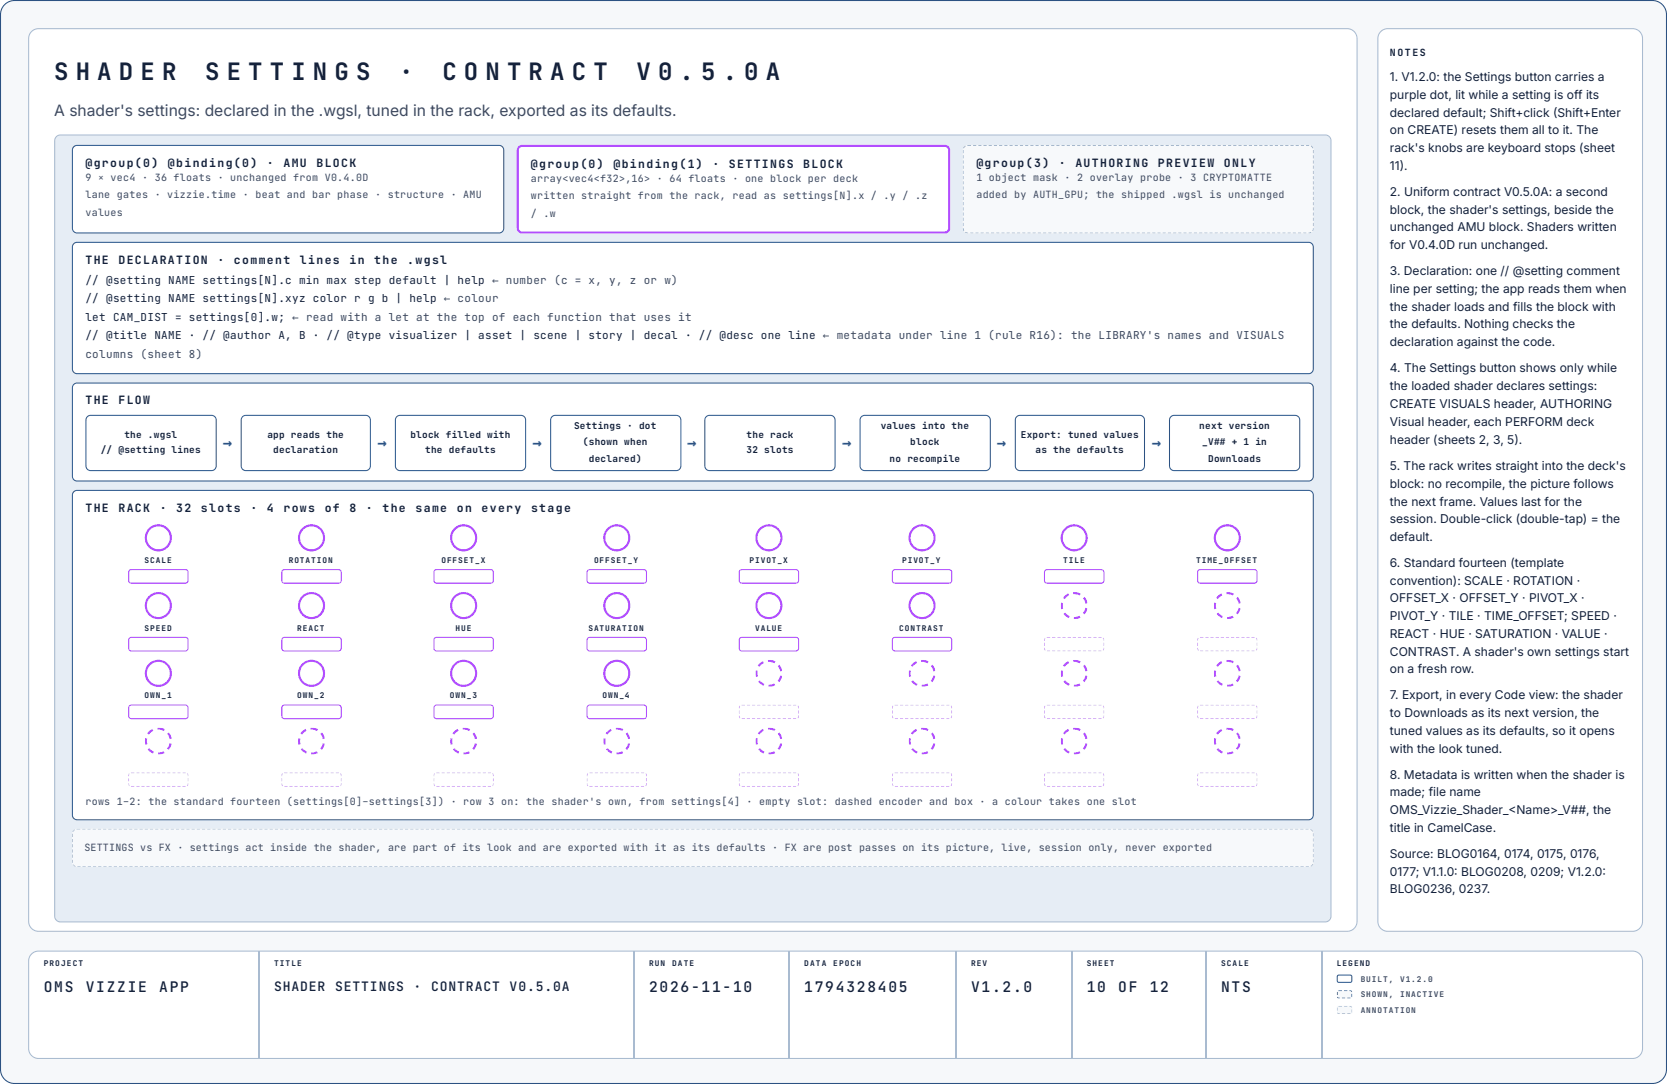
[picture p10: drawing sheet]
<svg xmlns="http://www.w3.org/2000/svg" width="423mm" height="275mm" viewBox="0 0 423 275" stroke-linecap="round" stroke-linejoin="round" font-family="sans-serif">
<defs><g id="words">
<g font-size="6.1" fill="#14213a">
<text x="13.8" y="20.4">S H A D E R</text>
<text x="52.1" y="20.4">S E T T I N G S</text>
<text x="101.4" y="20.4">·</text>
<text x="112.3" y="20.4">C O N T R A C T</text>
<text x="161.6" y="20.4">V 0 . 5 . 0 A</text>
</g>
<text font-size="4" fill="#3b4a63" x="13.8" y="29.4">A shader's settings: declared in the .wgsl, tuned in the rack, exported as its defaults.</text>
<g font-size="4" fill="#2f5b8f">
<text x="56.6" y="113.8">→</text>
<text x="95.9" y="113.8">→</text>
<text x="135.2" y="113.8">→</text>
<text x="174.5" y="113.8">→</text>
<text x="213.8" y="113.8">→</text>
<text x="253.1" y="113.8">→</text>
<text x="292.5" y="113.8">→</text>
</g>
<g font-size="3.7" fill="#14213a">
<text x="11.1" y="251.9">OMS</text>
<text x="21.8" y="251.9">VIZZIE</text>
<text x="40.4" y="251.9">APP</text>
<text x="164.8" y="251.9">2026-11-10</text>
<text x="204.3" y="251.9">1794328405</text>
<text x="246.6" y="251.9">V1.2.0</text>
<text x="276" y="251.9">10</text>
<text x="284" y="251.9">OF</text>
<text x="292" y="251.9">12</text>
<text x="310.1" y="251.9">NTS</text>
</g>
<g font-size="3.3" fill="#14213a">
<text x="69.6" y="251.6">SHADER</text>
<text x="85.1" y="251.6">SETTINGS</text>
<text x="105" y="251.6">·</text>
<text x="109.5" y="251.6">CONTRACT</text>
<text x="129.4" y="251.6">V0.5.0A</text>
</g>
<g font-size="3.1" fill="#14213a">
<text x="353" y="20.6">1. V1.2.0: the Settings button carries a</text>
<text x="353" y="25.1">purple dot, lit while a setting is off its</text>
<text x="353" y="29.6">declared default; Shift+click (Shift+Enter</text>
<text x="353" y="34.1">on CREATE) resets them all to it. The</text>
<text x="353" y="38.6">rack's knobs are keyboard stops (sheet</text>
<text x="353" y="43.1">11).</text>
<text x="353" y="49.7">2. Uniform contract V0.5.0A: a second</text>
<text x="353" y="54.2">block, the shader's settings, beside the</text>
<text x="353" y="58.7">unchanged AMU block. Shaders written</text>
<text x="353" y="63.2">for V0.4.0D run unchanged.</text>
<text x="353" y="69.8">3. Declaration: one // @setting comment</text>
<text x="353" y="74.3">line per setting; the app reads them when</text>
<text x="353" y="78.8">the shader loads and fills the block with</text>
<text x="353" y="83.3">the defaults. Nothing checks the</text>
<text x="353" y="87.8">declaration against the code.</text>
<text x="353" y="94.5">4. The Settings button shows only while</text>
<text x="353" y="99">the loaded shader declares settings:</text>
<text x="353" y="103.5">CREATE VISUALS header, AUTHORING</text>
<text x="353" y="108.2">Visual header, each PERFORM deck</text>
<text x="353" y="112.7">header (sheets 2, 3, 5).</text>
<text x="353" y="119.3">5. The rack writes straight into the deck's</text>
<text x="353" y="123.8">block: no recompile, the picture follows</text>
<text x="353" y="128.3">the next frame. Values last for the</text>
<text x="353" y="132.8">session. Double-click (double-tap) = the</text>
<text x="353" y="137.3">default.</text>
<text x="353" y="143.9">6. Standard fourteen (template</text>
<text x="353" y="148.4">convention): SCALE · ROTATION ·</text>
<text x="353" y="152.9">OFFSET_X · OFFSET_Y · PIVOT_X ·</text>
<text x="353" y="157.4">PIVOT_Y · TILE · TIME_OFFSET; SPEED ·</text>
<text x="353" y="161.9">REACT · HUE · SATURATION · VALUE ·</text>
<text x="353" y="166.4">CONTRAST. A shader's own settings start</text>
<text x="353" y="170.9">on a fresh row.</text>
<text x="353" y="177.5">7. Export, in every Code view: the shader</text>
<text x="353" y="182">to Downloads as its next version, the</text>
<text x="353" y="186.5">tuned values as its defaults, so it opens</text>
<text x="353" y="191">with the look tuned.</text>
<text x="353" y="197.6">8. Metadata is written when the shader is</text>
<text x="353" y="202.1">made; file name</text>
<text x="353" y="206.6">OMS_Vizzie_Shader_&lt;Name&gt;_V##, the</text>
<text x="353" y="211.1">title in CamelCase.</text>
<text x="353" y="217.8">Source: BLOG0164, 0174, 0175, 0176,</text>
<text x="353" y="222.2">0177; V1.1.0: BLOG0208, 0209; V1.2.0:</text>
<text x="353" y="226.7">BLOG0236, 0237.</text>
</g>
<g font-size="2.9" fill="#14213a">
<text x="21.7" y="42.3">@group(0)</text>
<text x="42.7" y="42.3">@binding(0)</text>
<text x="67.8" y="42.3">·</text>
<text x="72" y="42.3">AMU</text>
<text x="80.4" y="42.3">BLOCK</text>
<text x="134.8" y="42.6">@group(0)</text>
<text x="155.8" y="42.6">@binding(1)</text>
<text x="180.9" y="42.6">·</text>
<text x="185.1" y="42.6">SETTINGS</text>
<text x="204" y="42.6">BLOCK</text>
<text x="248" y="42.3">@group(3)</text>
<text x="268.9" y="42.3">·</text>
<text x="273.1" y="42.3">AUTHORING</text>
<text x="294.1" y="42.3">PREVIEW</text>
<text x="310.8" y="42.3">ONLY</text>
<text x="21.7" y="66.9">THE</text>
<text x="30.1" y="66.9">DECLARATION</text>
<text x="55.2" y="66.9">·</text>
<text x="59.4" y="66.9">comment</text>
<text x="76.2" y="66.9">lines</text>
<text x="88.8" y="66.9">in</text>
<text x="95" y="66.9">the</text>
<text x="103.4" y="66.9">.wgsl</text>
<text x="21.7" y="102.7">THE</text>
<text x="30.1" y="102.7">FLOW</text>
<text x="21.7" y="129.9">THE</text>
<text x="30.1" y="129.9">RACK</text>
<text x="40.6" y="129.9">·</text>
<text x="44.7" y="129.9">32</text>
<text x="51" y="129.9">slots</text>
<text x="63.6" y="129.9">·</text>
<text x="67.8" y="129.9">4</text>
<text x="72" y="129.9">rows</text>
<text x="82.5" y="129.9">of</text>
<text x="88.8" y="129.9">8</text>
<text x="92.9" y="129.9">·</text>
<text x="97.1" y="129.9">the</text>
<text x="105.5" y="129.9">same</text>
<text x="116" y="129.9">on</text>
<text x="122.3" y="129.9">every</text>
<text x="134.9" y="129.9">stage</text>
</g>
<g font-size="2.8" fill="#14213a">
<text x="21.7" y="72">// @setting NAME settings[N].c min max step default | help ← number (c = x, y, z or w)</text>
<text x="21.7" y="76.7">// @setting NAME settings[N].xyz color r g b | help ← colour</text>
<text x="21.7" y="81.5">let CAM_DIST = settings[0].w; ← read with a let at the top of each function that uses it</text>
<text x="21.7" y="86">// @title NAME · // @author A, B · // @type visualizer | asset | scene | story | decal · // @desc one line ← metadata under line 1 (rule R16): the LIBRARY's names and VISUALS</text>
</g>
<text font-size="2.8" fill="#3b4a63" x="21.7" y="90.8">columns (sheet 8)</text>
<text font-size="2.5" fill="#14213a" x="353" y="14.3">NOTES</text>
<g font-size="2.5" fill="#3b4a63">
<text x="21.7" y="46">9 × vec4 · 36 floats · unchanged from V0.4.0D</text>
<text x="134.8" y="46.3">array&lt;vec4&lt;f32&gt;,16&gt; · 64 floats · one block per deck</text>
<text x="248" y="46">1 object mask · 2 overlay probe · 3 CRYPTOMATTE</text>
<text x="21.7" y="50.3">lane gates · vizzie.time · beat and bar phase · structure · AMU</text>
<text x="134.8" y="50.5">written straight from the rack, read as settings[N].x / .y / .z</text>
<text x="248" y="50.3">added by AUTH_GPU; the shipped .wgsl is unchanged</text>
<text x="21.7" y="54.8">values</text>
<text x="134.8" y="55">/ .w</text>
<text x="21.7" y="204.3">rows 1–2: the standard fourteen (settings[0]–settings[3]) · row 3 on: the shader's own, from settings[4] · empty slot: dashed encoder and box · a colour takes one slot</text>
<text x="21.4" y="215.9">SETTINGS vs FX · settings act inside the shader, are part of its look and are exported with it as its defaults · FX are post passes on its picture, live, session only, never exported</text>
</g>
<g font-size="2.4" fill="#14213a">
<text x="31.6" y="111.1">the .wgsl</text>
<text x="67.9" y="111.1">app reads the</text>
<text x="104.2" y="111.1">block filled with</text>
<text x="145.8" y="109">Settings · dot</text>
<text x="148" y="113">(shown when</text>
<text x="189.6" y="111.1">the rack</text>
<text x="223.7" y="109">values into the</text>
<text x="231.2" y="113">block</text>
<text x="259.2" y="111.1">Export: tuned values</text>
<text x="304.6" y="109">next version</text>
<text x="305.3" y="113">_V## + 1 in</text>
<text x="25.6" y="115.1">// @setting lines</text>
<text x="69.4" y="115.1">declaration</text>
<text x="108" y="115.1">the defaults</text>
<text x="149.5" y="117.2">declared)</text>
<text x="189.6" y="115.1">32 slots</text>
<text x="225.9" y="117.2">no recompile</text>
<text x="263" y="115.1">as the defaults</text>
<text x="306.8" y="117.2">Downloads</text>
</g>
<g font-size="2" fill="#14213a">
<text x="36.7" y="142.9">SCALE</text>
<text x="73.3" y="142.9">ROTATION</text>
<text x="112.1" y="142.9">OFFSET_X</text>
<text x="150.8" y="142.9">OFFSET_Y</text>
<text x="190.3" y="142.9">PIVOT_X</text>
<text x="229.1" y="142.9">PIVOT_Y</text>
<text x="270" y="142.9">TILE</text>
<text x="303.8" y="142.9">TIME_OFFSET</text>
<text x="36.7" y="160.1">SPEED</text>
<text x="75.5" y="160.1">REACT</text>
<text x="115.7" y="160.1">HUE</text>
<text x="149.4" y="160.1">SATURATION</text>
<text x="191.8" y="160.1">VALUE</text>
<text x="228.4" y="160.1">CONTRAST</text>
<text x="36.7" y="177.3">OWN_1</text>
<text x="75.5" y="177.3">OWN_2</text>
<text x="114.2" y="177.3">OWN_3</text>
<text x="153" y="177.3">OWN_4</text>
<text x="11.1" y="245.3">PROJECT</text>
<text x="69.6" y="245.3">TITLE</text>
<text x="164.8" y="245.3">RUN</text>
<text x="170.7" y="245.3">DATE</text>
<text x="204.3" y="245.3">DATA</text>
<text x="211.6" y="245.3">EPOCH</text>
<text x="246.6" y="245.3">REV</text>
<text x="276" y="245.3">SHEET</text>
<text x="310.1" y="245.3">SCALE</text>
<text x="339.5" y="245.3">LEGEND</text>
</g>
<g font-size="2" fill="#3b4a63">
<text x="345.5" y="249.2">BUILT,</text>
<text x="355.5" y="249.2">V1.2.0</text>
<text x="345.5" y="253.2">SHOWN,</text>
<text x="345.5" y="257.2">ANNOTATION</text>
<text x="355.5" y="253.2">INACTIVE</text>
</g>
</g></defs>
<path d="M1.2 1.2l1.1-.8 1.4-.3h415.9a3.6 3.6 0 0 1 3.6 3.6v267.8a3.6 3.6 0 0 1-3.6 3.5h-415.9a3.6 3.6 0 0 1-3.6-3.5v-267.8l.3-1.4z" fill="#f6f8fa"/>
<path d="M1.2 1.2l1.1-.8 1.4-.3h415.9a3.6 3.6 0 0 1 3.6 3.6v267.8a3.6 3.6 0 0 1-3.6 3.5h-415.9a3.6 3.6 0 0 1-3.6-3.5v-267.8l.3-1.4z" fill="none" stroke="#2c5282" stroke-width=".26"/>
<path d="M8 8l.8-.5 1-.2h332.3a2.51 2.51 0 0 1 2.5 2.5v224.1a2.51 2.51 0 0 1-2.5 2.5h-332.3a2.51 2.51 0 0 1-2.5-2.5v-224.1l.2-1z" fill="#fff"/>
<path d="M8 8l.8-.5 1-.2h332.3a2.51 2.51 0 0 1 2.5 2.5v224.1a2.51 2.51 0 0 1-2.5 2.5h-332.3a2.51 2.51 0 0 1-2.5-2.5v-224.1l.2-1z" fill="none" stroke="#a9bbd0" stroke-width=".26"/>
<path d="M14.3 34.7l1-.4h321.2a1.45 1.45 0 0 1 1.5 1.4v196.9a1.46 1.46 0 0 1-1.5 1.4h-321.2a1.46 1.46 0 0 1-1.4-1.4v-196.9z" fill="#e6edf5"/>
<path d="M14.3 34.7l1-.4h321.2a1.45 1.45 0 0 1 1.5 1.4v196.9a1.46 1.46 0 0 1-1.5 1.4h-321.2a1.46 1.46 0 0 1-1.4-1.4v-196.9z" fill="none" stroke="#a9bbd0" stroke-width=".26"/>
<path d="M18.7 37.3l.9-.4h107.3l.8 .5 .2 .7v20l-.4 .8-.8 .2h-107.3l-.8-.4-.2-.8v-19.8z" fill="#fff"/>
<path d="M18.7 37.3l.9-.4h107.3l.8 .5 .2 .7v20l-.4 .8-.8 .2h-107.3l-.8-.4-.2-.8v-19.8z" fill="none" stroke="#2f5b8f" stroke-width=".26"/>
<path d="M131.8 37.4l.8-.4h107.4a1.06 1.06 0 0 1 1 1.1v19.8a1.06 1.06 0 0 1-1 1.1h-107.4a1.06 1.06 0 0 1-1.1-1.1v-19.8z" fill="#fff"/>
<path d="M131.8 37.4l.8-.4h107.4a1.06 1.06 0 0 1 1 1.1v19.8a1.06 1.06 0 0 1-1 1.1h-107.4a1.06 1.06 0 0 1-1.1-1.1v-19.8z" fill="none" stroke="#b24dff" stroke-width=".53"/>
<path d="M244.5 36.8h89.1v22.5h-89.1z" fill="#f7f9fb"/>
<g fill="#9fb2c8">
<path d="M247.1 36.7h.8v.4h-.8zM248.4 36.7h.8v.4h-.8zM249.8 36.7h.8v.4h-.8zM251.1 36.7h.8v.4h-.8zM252.4 36.7h.8v.4h-.8zM253.7 36.7h.8v.4h-.8zM255 36.7h.8v.4h-.8zM256.4 36.7h.8v.4h-.8zM257.7 36.7h.8v.4h-.8zM259 36.7h.8v.4h-.8zM260.3 36.7h.8v.4h-.8zM261.7 36.7h.7v.4h-.7zM263 36.7h.8v.4h-.8zM264.3 36.7h.8v.4h-.8zM265.6 36.7h.8v.4h-.8zM266.9 36.7h.8v.4h-.8zM268.3 36.7h.8v.4h-.8zM269.6 36.7h.8v.4h-.8zM270.9 36.7h.8v.4h-.8zM272.2 36.7h.8v.4h-.8zM273.5 36.7h.8v.4h-.8zM274.9 36.7h.8v.4h-.8zM276.2 36.7h.8v.4h-.8zM277.5 36.7h.8v.4h-.8zM278.8 36.7h.8v.4h-.8zM280.2 36.7h.7v.4h-.7zM281.5 36.7h.8v.4h-.8zM282.8 36.7h.8v.4h-.8zM284.1 36.7h.8v.4h-.8zM285.4 36.7h.8v.4h-.8zM286.8 36.7h.8v.4h-.8zM288.1 36.7h.8v.4h-.8zM289.4 36.7h.8v.4h-.8zM290.7 36.7h.8v.4h-.8zM292 36.7h.8v.4h-.8zM293.4 36.7h.8v.4h-.8zM294.7 36.7h.8v.4h-.8zM296 36.7h.8v.4h-.8zM297.3 36.7h.8v.4h-.8zM298.7 36.7h.7v.4h-.7zM300 36.7h.8v.4h-.8zM301.3 36.7h.8v.4h-.8zM302.6 36.7h.8v.4h-.8zM303.9 36.7h.8v.4h-.8zM305.3 36.7h.8v.4h-.8zM306.6 36.7h.8v.4h-.8zM307.9 36.7h.8v.4h-.8zM309.2 36.7h.8v.4h-.8zM310.5 36.7h.8v.4h-.8zM311.9 36.7h.8v.4h-.8zM313.2 36.7h.8v.4h-.8zM314.5 36.7h.8v.4h-.8zM315.8 36.7h.8v.4h-.8zM317.1 36.7h.8v.4h-.8zM318.5 36.7h.8v.4h-.8zM319.8 36.7h.8v.4h-.8zM321.1 36.7h.8v.4h-.8zM322.4 36.7h.8v.4h-.8zM323.8 36.7h.8v.4h-.8zM325.1 36.7h.8v.4h-.8zM326.4 36.7h.8v.4h-.8zM327.7 36.7h.8v.4h-.8zM329 36.7h.8v.4h-.8zM330.4 36.7h.8v.4h-.8zM331.7 36.7h.8l-.1 .4h-.7zM333.1 36.7l.4 .3 .2 .5-.4 .1-.5-.4zM333.3 37.6h.4zM333.3 37.6h.4zM333.3 37.6h.4zM333.3 37.6h.4zM333.3 37.6h.4zM333.3 37.6h.4zM333.3 37.6h.4zM333.3 37.6h.4zM333.3 37.6h.4zM333.3 37.6h.4zM333.3 37.6h.4zM333.3 37.6h.4zM333.3 37.6h.4zM333.3 37.6h.4zM333.3 37.6h.4zM333.2 37.6h.5zM332.3 37.6h.9zM330.9 37.6h.8zM329.6 37.6h.8zM328.3 37.6h.8zM327 37.6h.8zM325.7 37.6h.8zM324.3 37.6h.8zM323 37.6h.8zM321.7 37.6h.8zM320.4 37.6h.8zM319.1 37.6h.7zM317.7 37.6h.8zM316.4 37.6h.8zM315.1 37.6h.8zM313.8 37.6h.8zM312.4 37.6h.8zM311.1 37.6h.8zM309.8 37.6h.8zM308.5 37.6h.8zM307.2 37.6h.8zM305.8 37.6h.8zM304.5 37.6h.8zM303.2 37.6h.8zM301.9 37.6h.8zM300.6 37.6h.7zM299.2 37.6h.8zM297.9 37.6h.8zM296.6 37.6h.8zM295.3 37.6h.8zM293.9 37.6h.8zM292.6 37.6h.8zM291.3 37.6h.8zM290 37.6h.8zM288.7 37.6h.8zM287.3 37.6h.8zM286 37.6h.8zM284.7 37.6h.8zM283.4 37.6h.8zM282.1 37.6h.7zM280.7 37.6h.8zM279.4 37.6h.8zM278.1 37.6h.8zM276.8 37.6h.8zM275.4 37.6h.8zM274.1 37.6h.8zM272.8 37.6h.8zM271.5 37.6h.8zM270.2 37.6h.8zM268.8 37.6h.8zM267.5 37.6h.8zM266.2 37.6h.8zM264.9 37.6h.8zM263.6 37.6h.7zM262.2 37.6h.8zM260.9 37.6h.8zM259.6 37.6h.8zM258.3 37.6h.8zM256.9 37.6h.8zM255.6 37.6h.8zM254.3 37.6h.8zM253 37.6h.8zM251.7 37.6h.8zM250.3 37.6h.8zM249 37.6h.8zM247.7 37.6h.8zM246.4 37.6h.8zM244.9 37.6h1zM244.4 37.6h.5zM244.4 37.6h.4zM244.4 37.6h.4zM244.4 37.6h.4zM244.4 37.6h.4zM244.4 37.6h.4zM244.4 37.6h.4zM244.4 37.6h.4zM244.4 37.6h.4zM244.4 37.6h.4zM244.4 37.6h.4zM244.4 37.6h.4zM244.4 37.6h.4zM244.4 37.6h.4zM244.4 37.6h.4zM244.4 37.6h.4zM244.6 37l.4-.3 .3 .5-.5 .4-.4-.1zM245.6 36.7h1v.4h-.9z"/>
<path d="M247.1 58.4h.8zM248.4 58.4h.8zM249.8 58.4h.8zM251.1 58.4h.8zM252.4 58.4h.8zM253.7 58.4h.8zM255 58.4h.8zM256.4 58.4h.8zM257.7 58.4h.8zM259 58.4h.8zM260.3 58.4h.8zM261.7 58.4h.7zM263 58.4h.8zM264.3 58.4h.8zM265.6 58.4h.8zM266.9 58.4h.8zM268.3 58.4h.8zM269.6 58.4h.8zM270.9 58.4h.8zM272.2 58.4h.8zM273.5 58.4h.8zM274.9 58.4h.8zM276.2 58.4h.8zM277.5 58.4h.8zM278.8 58.4h.8zM280.2 58.4h.7zM281.5 58.4h.8zM282.8 58.4h.8zM284.1 58.4h.8zM285.4 58.4h.8zM286.8 58.4h.8zM288.1 58.4h.8zM289.4 58.4h.8zM290.7 58.4h.8zM292 58.4h.8zM293.4 58.4h.8zM294.7 58.4h.8zM296 58.4h.8zM297.3 58.4h.8zM298.7 58.4h.7zM300 58.4h.8zM301.3 58.4h.8zM302.6 58.4h.8zM303.9 58.4h.8zM305.3 58.4h.8zM306.6 58.4h.8zM307.9 58.4h.8zM309.2 58.4h.8zM310.5 58.4h.8zM311.9 58.4h.8zM313.2 58.4h.8zM314.5 58.4h.8zM315.8 58.4h.8zM317.1 58.4h.8zM318.5 58.4h.8zM319.8 58.4h.8zM321.1 58.4h.8zM322.4 58.4h.8zM323.8 58.4h.8zM325.1 58.4h.8zM326.4 58.4h.8zM327.7 58.4h.8zM329 58.4h.8zM330.4 58.4h.8zM331.7 58.4h.8zM332.8 58.4h.9zM333.3 58.4h.4zM333.3 58.4h.4zM333.3 58.4h.4zM333.3 58.4h.4zM333.3 58.4h.4zM333.3 58.4h.4zM333.3 58.4h.4zM333.3 58.4h.4zM333.3 58.4h.4zM333.3 58.4h.4zM333.3 58.4h.4zM333.3 58.4h.4zM333.3 58.4h.4zM333.3 58.4h.4zM333.3 58.4h.4zM333.2 58.5l.5-.1v.4zM332.3 59l.6-.2 .3 .5h-.9zM330.9 59h.8v.3h-.8zM329.6 59h.8v.3h-.8zM328.3 59h.8v.3h-.8zM327 59h.8v.3h-.8zM325.7 59h.8v.3h-.8zM324.3 59h.8v.3h-.8zM323 59h.8v.3h-.8zM321.7 59h.8v.3h-.8zM320.4 59h.8v.3h-.8zM319.1 59h.7v.3h-.7zM317.7 59h.8v.3h-.8zM316.4 59h.8v.3h-.8zM315.1 59h.8v.3h-.8zM313.8 59h.8v.3h-.8zM312.4 59h.8v.3h-.8zM311.1 59h.8v.3h-.8zM309.8 59h.8v.3h-.8zM308.5 59h.8v.3h-.8zM307.2 59h.8v.3h-.8zM305.8 59h.8v.3h-.8zM304.5 59h.8v.3h-.8zM303.2 59h.8v.3h-.8zM301.9 59h.8v.3h-.8zM300.6 59h.7v.3h-.7zM299.2 59h.8v.3h-.8zM297.9 59h.8v.3h-.8zM296.6 59h.8v.3h-.8zM295.3 59h.8v.3h-.8zM293.9 59h.8v.3h-.8zM292.6 59h.8v.3h-.8zM291.3 59h.8v.3h-.8zM290 59h.8v.3h-.8zM288.7 59h.8v.3h-.8zM287.3 59h.8v.3h-.8zM286 59h.8v.3h-.8zM284.7 59h.8v.3h-.8zM283.4 59h.8v.3h-.8zM282.1 59h.7v.3h-.7zM280.7 59h.8v.3h-.8zM279.4 59h.8v.3h-.8zM278.1 59h.8v.3h-.8zM276.8 59h.8v.3h-.8zM275.4 59h.8v.3h-.8zM274.1 59h.8v.3h-.8zM272.8 59h.8v.3h-.8zM271.5 59h.8v.3h-.8zM270.2 59h.8v.3h-.8zM268.8 59h.8v.3h-.8zM267.5 59h.8v.3h-.8zM266.2 59h.8v.3h-.8zM264.9 59h.8v.3h-.8zM263.6 59h.7v.3h-.7zM262.2 59h.8v.3h-.8zM260.9 59h.8v.3h-.8zM259.6 59h.8v.3h-.8zM258.3 59h.8v.3h-.8zM256.9 59h.8v.3h-.8zM255.6 59h.8v.3h-.8zM254.3 59h.8v.3h-.8zM253 59h.8v.3h-.8zM251.7 59h.8v.3h-.8zM250.3 59h.8v.3h-.8zM249 59h.8v.3h-.8zM247.7 59h.8v.3h-.8zM246.4 59h.8v.3h-.8zM245.2 58.8l.7 .2v.3h-1zM244.4 58.4l.5 .1-.5 .3zM244.4 58.4h.4zM244.4 58.4h.4zM244.4 58.4h.4zM244.4 58.4h.4zM244.4 58.4h.4zM244.4 58.4h.4zM244.4 58.4h.4zM244.4 58.4h.4zM244.4 58.4h.4zM244.4 58.4h.4zM244.4 58.4h.4zM244.4 58.4h.4zM244.4 58.4h.4zM244.4 58.4h.4zM244.4 58.4h.4zM244.4 58.4h.9zM245.6 58.4h1z"/>
<path d="M332.8 36.7v.4zM332.8 36.7v.4zM332.8 36.7v.4zM332.8 36.7v.4zM332.8 36.7v.4zM332.8 36.7v.4zM332.8 36.7v.4zM332.8 36.7v.4zM332.8 36.7v.4zM332.8 36.7v.4zM332.8 36.7v.4zM332.8 36.7v.4zM332.8 36.7v.4zM332.8 36.7v.4zM332.8 36.7v.4zM332.8 36.7v.4zM332.8 36.7v.4zM332.8 36.7v.4zM332.8 36.7v.4zM332.8 36.7v.4zM332.8 36.7v.4zM332.8 36.7v.4zM332.8 36.7v.4zM332.8 36.7v.4zM332.8 36.7v.4zM332.8 36.7v.4zM332.8 36.7v.4zM332.8 36.7v.4zM332.8 36.7v.4zM332.8 36.7v.4zM332.8 36.7v.4zM332.8 36.7v.4zM332.8 36.7v.4zM332.8 36.7v.4zM332.8 36.7v.4zM332.8 36.7v.4zM332.8 36.7v.4zM332.8 36.7v.4zM332.8 36.7v.4zM332.8 36.7v.4zM332.8 36.7v.4zM332.8 36.7v.4zM332.8 36.7v.4zM332.8 36.7v.4zM332.8 36.7v.4zM332.8 36.7v.4zM332.8 36.7v.4zM332.8 36.7v.4zM332.8 36.7v.4zM332.8 36.7v.4zM332.8 36.7v.4zM332.8 36.7v.4zM332.8 36.7v.4zM332.8 36.7v.4zM332.8 36.7v.4zM332.8 36.7v.4zM332.8 36.7v.4zM332.8 36.7v.4zM332.8 36.7v.4zM332.8 36.7v.4zM332.8 36.7v.4zM332.8 36.7v.4zM332.8 36.7v.4zM332.8 36.7v.4zM332.8 36.7v.4zM333.1 36.7l.6 .5v.3l-.4 .2-.5-.5zM333.3 38.1h.4v.8h-.4zM333.3 39.4h.4v.8h-.4zM333.3 40.7h.4v.8h-.4zM333.3 42h.4v.8h-.4zM333.3 43.4h.4v.8h-.4zM333.3 44.7h.4v.8h-.4zM333.3 46h.4v.8h-.4zM333.3 47.3h.4v.8h-.4zM333.3 48.7h.4v.7h-.4zM333.3 50h.4v.8h-.4zM333.3 51.3h.4v.8h-.4zM333.3 52.6h.4v.8h-.4zM333.3 53.9h.4v.8h-.4zM333.3 55.3h.4v.8h-.4zM333.3 56.6h.4v.8h-.4zM333.3 57.9h.4v.9l-.5-.3zM332.9 58.8l.3 .5h-.4zM332.8 59v.3zM332.8 59v.3zM332.8 59v.3zM332.8 59v.3zM332.8 59v.3zM332.8 59v.3zM332.8 59v.3zM332.8 59v.3zM332.8 59v.3zM332.8 59v.3zM332.8 59v.3zM332.8 59v.3zM332.8 59v.3zM332.8 59v.3zM332.8 59v.3zM332.8 59v.3zM332.8 59v.3zM332.8 59v.3zM332.8 59v.3zM332.8 59v.3zM332.8 59v.3zM332.8 59v.3zM332.8 59v.3zM332.8 59v.3zM332.8 59v.3zM332.8 59v.3zM332.8 59v.3zM332.8 59v.3zM332.8 59v.3zM332.8 59v.3zM332.8 59v.3zM332.8 59v.3zM332.8 59v.3zM332.8 59v.3zM332.8 59v.3zM332.8 59v.3zM332.8 59v.3zM332.8 59v.3zM332.8 59v.3zM332.8 59v.3zM332.8 59v.3zM332.8 59v.3zM332.8 59v.3zM332.8 59v.3zM332.8 59v.3zM332.8 59v.3zM332.8 59v.3zM332.8 59v.3zM332.8 59v.3zM332.8 59v.3zM332.8 59v.3zM332.8 59v.3zM332.8 59v.3zM332.8 59v.3zM332.8 59v.3zM332.8 59v.3zM332.8 59v.3zM332.8 59v.3zM332.8 59v.3zM332.8 59v.3zM332.8 59v.3zM332.8 59v.3zM332.8 59v.3zM332.8 59v.3zM332.8 59v.3zM332.8 58.8v.5zM332.8 57.9v.9zM332.8 56.6v.8zM332.8 55.3v.8zM332.8 53.9v.8zM332.8 52.6v.8zM332.8 51.3v.8zM332.8 50v.8zM332.8 48.7v.8zM332.8 47.3v.8zM332.8 46v.8zM332.8 44.7v.8zM332.8 43.4v.8zM332.8 42.1v.7zM332.8 40.7v.8zM332.8 39.4v.8zM332.8 38.1v.8zM332.8 36.7v1zM332.8 36.7v.4z"/>
<path d="M245.3 36.7v.4zM245.3 36.7v.4zM245.3 36.7v.4zM245.3 36.7v.4zM245.3 36.7v.4zM245.3 36.7v.4zM245.3 36.7v.4zM245.3 36.7v.4zM245.3 36.7v.4zM245.3 36.7v.4zM245.3 36.7v.4zM245.3 36.7v.4zM245.3 36.7v.4zM245.3 36.7v.4zM245.3 36.7v.4zM245.3 36.7v.4zM245.3 36.7v.4zM245.3 36.7v.4zM245.3 36.7v.4zM245.3 36.7v.4zM245.3 36.7v.4zM245.3 36.7v.4zM245.3 36.7v.4zM245.3 36.7v.4zM245.3 36.7v.4zM245.3 36.7v.4zM245.3 36.7v.4zM245.3 36.7v.4zM245.3 36.7v.4zM245.3 36.7v.4zM245.3 36.7v.4zM245.3 36.7v.4zM245.3 36.7v.4zM245.3 36.7v.4zM245.3 36.7v.4zM245.3 36.7v.4zM245.3 36.7v.4zM245.3 36.7v.4zM245.3 36.7v.4zM245.3 36.7v.4zM245.3 36.7v.4zM245.3 36.7v.4zM245.3 36.7v.4zM245.3 36.7v.4zM245.3 36.7v.4zM245.3 36.7v.4zM245.3 36.7v.4zM245.3 36.7v.4zM245.3 36.7v.4zM245.3 36.7v.4zM245.3 36.7v.4zM245.3 36.7v.4zM245.3 36.7v.4zM245.3 36.7v.4zM245.3 36.7v.4zM245.3 36.7v.4zM245.3 36.7v.4zM245.3 36.7v.4zM245.3 36.7v.4zM245.3 36.7v.4zM245.3 36.7v.4zM245.3 36.7v.4zM245.3 36.7v.4zM245.3 36.7v.4zM245.3 36.7v.4zM245.3 36.7v1zM245.3 38.1v.8zM245.3 39.4v.8zM245.3 40.7v.8zM245.3 42v.8zM245.3 43.4v.8zM245.3 44.7v.8zM245.3 46v.8zM245.3 47.3v.8zM245.3 48.7v.7zM245.3 50v.8zM245.3 51.3v.8zM245.3 52.6v.8zM245.3 53.9v.8zM245.3 55.3v.8zM245.3 56.6v.8zM245.3 57.9v.9zM245.3 58.8v.5zM245.3 59v.3zM245.3 59v.3zM245.3 59v.3zM245.3 59v.3zM245.3 59v.3zM245.3 59v.3zM245.3 59v.3zM245.3 59v.3zM245.3 59v.3zM245.3 59v.3zM245.3 59v.3zM245.3 59v.3zM245.3 59v.3zM245.3 59v.3zM245.3 59v.3zM245.3 59v.3zM245.3 59v.3zM245.3 59v.3zM245.3 59v.3zM245.3 59v.3zM245.3 59v.3zM245.3 59v.3zM245.3 59v.3zM245.3 59v.3zM245.3 59v.3zM245.3 59v.3zM245.3 59v.3zM245.3 59v.3zM245.3 59v.3zM245.3 59v.3zM245.3 59v.3zM245.3 59v.3zM245.3 59v.3zM245.3 59v.3zM245.3 59v.3zM245.3 59v.3zM245.3 59v.3zM245.3 59v.3zM245.3 59v.3zM245.3 59v.3zM245.3 59v.3zM245.3 59v.3zM245.3 59v.3zM245.3 59v.3zM245.3 59v.3zM245.3 59v.3zM245.3 59v.3zM245.3 59v.3zM245.3 59v.3zM245.3 59v.3zM245.3 59v.3zM245.3 59v.3zM245.3 59v.3zM245.3 59v.3zM245.3 59v.3zM245.3 59v.3zM245.3 59v.3zM245.3 59v.3zM245.3 59v.3zM245.3 59v.3zM245.3 59v.3zM245.3 59v.3zM245.3 59v.3zM245.3 59v.3zM245.3 59v.3zM245.2 58.8l.1 .5h-.4zM244.4 57.9h.4l.1 .6-.5 .3zM244.4 56.6h.4v.8h-.4zM244.4 55.3h.4v.8h-.4zM244.4 53.9h.4v.8h-.4zM244.4 52.6h.4v.8h-.4zM244.4 51.3h.4v.8h-.4zM244.4 50h.4v.8h-.4zM244.4 48.7h.4v.8h-.4zM244.4 47.3h.4v.8h-.4zM244.4 46h.4v.8h-.4zM244.4 44.7h.4v.8h-.4zM244.4 43.4h.4v.8h-.4zM244.4 42.1h.4v.7h-.4zM244.4 40.7h.4v.8h-.4zM244.4 39.4h.4v.8h-.4zM244.4 38.1h.4v.8h-.4zM244.6 37l.4-.3 .3 .5-.5 .5-.4-.2zM245.3 36.7v.4z"/>
</g>
<path d="M18.7 61.9l.9-.4h312.9l.8 .5 .2 .7v31.1l-.5 .8-.7 .3-312.9-.1-.8-.4-.2-.7v-31z" fill="#fff"/>
<path d="M18.7 61.9l.9-.4h312.9l.8 .5 .2 .7v31.1l-.5 .8-.7 .3-312.9-.1-.8-.4-.2-.7v-31z" fill="none" stroke="#2f5b8f" stroke-width=".26"/>
<path d="M18.7 97.6l.9-.4h312.9l.8 .5 .2 .7v22.7l-.5 .8-.7 .2h-312.9l-.8-.5-.2-.7v-22.5z" fill="#fff"/>
<path d="M18.7 97.6l.9-.4h312.9l.8 .5 .2 .7v22.7l-.5 .8-.7 .2h-312.9l-.8-.5-.2-.7v-22.5z" fill="none" stroke="#2f5b8f" stroke-width=".26"/>
<path d="M22.2 105.8l.8-.4 31.2 .1 .5 .5 .2 .6-.1 12.1-.4 .5-.7 .3-31.1-.1-.5-.4-.3-.7v-11.7z" fill="#fff"/>
<path d="M22.2 105.8l.8-.4 31.2 .1 .5 .5 .2 .6-.1 12.1-.4 .5-.7 .3-31.1-.1-.5-.4-.3-.7v-11.7z" fill="none" stroke="#2f5b8f" stroke-width=".26"/>
<path d="M61.6 105.8l.8-.4 30.9 .1 .6 .5 .2 .6-.1 12.1-.4 .5-.7 .3-30.9-.1-.5-.4-.2-.7v-11.7z" fill="#fff"/>
<path d="M61.6 105.8l.8-.4 30.9 .1 .6 .5 .2 .6-.1 12.1-.4 .5-.7 .3-30.9-.1-.5-.4-.2-.7v-11.7z" fill="none" stroke="#2f5b8f" stroke-width=".26"/>
<path d="M100.8 105.8l.8-.4 31.1 .1 .6 .5 .2 .6-.1 12.1-.4 .5-.7 .3-31.2-.1-.4-.4-.3-.7v-11.7z" fill="#fff"/>
<path d="M100.8 105.8l.8-.4 31.1 .1 .6 .5 .2 .6-.1 12.1-.4 .5-.7 .3-31.2-.1-.4-.4-.3-.7v-11.7z" fill="none" stroke="#2f5b8f" stroke-width=".26"/>
<path d="M140.2 105.8l.8-.4 31.2 .1 .5 .5 .2 .6-.1 12.1-.4 .5-.7 .3-31.1-.1-.5-.4-.3-.7v-11.7z" fill="#fff"/>
<path d="M140.2 105.8l.8-.4 31.2 .1 .5 .5 .2 .6-.1 12.1-.4 .5-.7 .3-31.1-.1-.5-.4-.3-.7v-11.7z" fill="none" stroke="#2f5b8f" stroke-width=".26"/>
<path d="M179.3 105.8l.9-.4 31.1 .1 .6 .5 .2 .6-.1 12.1-.4 .5-.7 .3-31.2-.1-.5-.4-.2-.7v-11.7z" fill="#fff"/>
<path d="M179.3 105.8l.9-.4 31.1 .1 .6 .5 .2 .6-.1 12.1-.4 .5-.7 .3-31.2-.1-.5-.4-.2-.7v-11.7z" fill="none" stroke="#2f5b8f" stroke-width=".26"/>
<path d="M218.8 105.8l.8-.4 31.2 .1 .5 .5 .2 .6-.1 12.1-.4 .5-.7 .3-31.2-.1-.4-.4-.3-.7v-11.7z" fill="#fff"/>
<path d="M218.8 105.8l.8-.4 31.2 .1 .5 .5 .2 .6-.1 12.1-.4 .5-.7 .3-31.2-.1-.4-.4-.3-.7v-11.7z" fill="none" stroke="#2f5b8f" stroke-width=".26"/>
<path d="M258.2 105.8l.8-.4 30.9 .1 .6 .5 .1 .6v12.1l-.4 .5-.7 .3-30.9-.1-.5-.4-.3-.7v-11.7z" fill="#fff"/>
<path d="M258.2 105.8l.8-.4 30.9 .1 .6 .5 .1 .6v12.1l-.4 .5-.7 .3-30.9-.1-.5-.4-.3-.7v-11.7z" fill="none" stroke="#2f5b8f" stroke-width=".26"/>
<path d="M297.3 105.8l.9-.4 31.1 .1 .6 .5 .2 .6-.1 12.1-.4 .5-.7 .3-31.2-.1-.5-.4-.2-.7v-11.7z" fill="#fff"/>
<path d="M297.3 105.8l.9-.4 31.1 .1 .6 .5 .2 .6-.1 12.1-.4 .5-.7 .3-31.2-.1-.5-.4-.2-.7v-11.7z" fill="none" stroke="#2f5b8f" stroke-width=".26"/>
<path d="M18.7 124.8l.9-.3h313l.7 .5 .2 .7v81.5l-.5 .6-.7 .3h-313l-.7-.5-.2-.7v-81.2z" fill="#fff"/>
<path d="M18.7 124.8l.9-.3h313l.7 .5 .2 .7v81.5l-.5 .6-.7 .3h-313l-.7-.5-.2-.7v-81.2z" fill="none" stroke="#2f5b8f" stroke-width=".26"/>
<circle cx="40.2" cy="136.5" r="3.2" fill="none" stroke="#b24dff" stroke-width=".53"/>
<path d="M32.9 144.8l.4-.2h13.8a.66 .66 0 0 1 .7 .7v2.1a.66 .66 0 0 1-.7 .6h-13.8a.66 .66 0 0 1-.6-.6v-2.1z" fill="#fff"/>
<path d="M32.9 144.8l.4-.2h13.8a.66 .66 0 0 1 .7 .7v2.1a.66 .66 0 0 1-.7 .6h-13.8a.66 .66 0 0 1-.6-.6v-2.1z" fill="none" stroke="#b24dff" stroke-width=".26"/>
<circle cx="79.1" cy="136.5" r="3.2" fill="none" stroke="#b24dff" stroke-width=".53"/>
<path d="M71.8 144.8l.4-.2h13.8a.66 .66 0 0 1 .7 .7v2.1a.66 .66 0 0 1-.7 .6h-13.8a.66 .66 0 0 1-.6-.6v-2.1z" fill="#fff"/>
<path d="M71.8 144.8l.4-.2h13.8a.66 .66 0 0 1 .7 .7v2.1a.66 .66 0 0 1-.7 .6h-13.8a.66 .66 0 0 1-.6-.6v-2.1z" fill="none" stroke="#b24dff" stroke-width=".26"/>
<circle cx="117.7" cy="136.5" r="3.2" fill="none" stroke="#b24dff" stroke-width=".53"/>
<path d="M110.4 144.8l.5-.2h13.7a.66 .66 0 0 1 .7 .7v2.1a.66 .66 0 0 1-.7 .6h-13.7a.66 .66 0 0 1-.7-.6v-2.1z" fill="#fff"/>
<path d="M110.4 144.8l.5-.2h13.7a.66 .66 0 0 1 .7 .7v2.1a.66 .66 0 0 1-.7 .6h-13.7a.66 .66 0 0 1-.7-.6v-2.1z" fill="none" stroke="#b24dff" stroke-width=".26"/>
<circle cx="156.6" cy="136.5" r="3.2" fill="none" stroke="#b24dff" stroke-width=".53"/>
<path d="M149.3 144.8l.5-.2h13.7a.66 .66 0 0 1 .7 .7v2.1a.66 .66 0 0 1-.7 .6h-13.7a.66 .66 0 0 1-.7-.6v-2.1z" fill="#fff"/>
<path d="M149.3 144.8l.5-.2h13.7a.66 .66 0 0 1 .7 .7v2.1a.66 .66 0 0 1-.7 .6h-13.7a.66 .66 0 0 1-.7-.6v-2.1z" fill="none" stroke="#b24dff" stroke-width=".26"/>
<circle cx="195.3" cy="136.5" r="3.2" fill="none" stroke="#b24dff" stroke-width=".53"/>
<path d="M187.9 144.8l.5-.2h13.7a.66 .66 0 0 1 .7 .7v2.1a.66 .66 0 0 1-.7 .6h-13.7a.66 .66 0 0 1-.7-.6v-2.1z" fill="#fff"/>
<path d="M187.9 144.8l.5-.2h13.7a.66 .66 0 0 1 .7 .7v2.1a.66 .66 0 0 1-.7 .6h-13.7a.66 .66 0 0 1-.7-.6v-2.1z" fill="none" stroke="#b24dff" stroke-width=".26"/>
<circle cx="234.2" cy="136.5" r="3.2" fill="none" stroke="#b24dff" stroke-width=".53"/>
<path d="M226.8 144.8l.5-.2h13.7a.66 .66 0 0 1 .7 .7v2.1a.66 .66 0 0 1-.7 .6h-13.7a.66 .66 0 0 1-.7-.6v-2.1z" fill="#fff"/>
<path d="M226.8 144.8l.5-.2h13.7a.66 .66 0 0 1 .7 .7v2.1a.66 .66 0 0 1-.7 .6h-13.7a.66 .66 0 0 1-.7-.6v-2.1z" fill="none" stroke="#b24dff" stroke-width=".26"/>
<circle cx="272.8" cy="136.5" r="3.2" fill="none" stroke="#b24dff" stroke-width=".53"/>
<path d="M265.4 144.8l.5-.2h13.8a.66 .66 0 0 1 .6 .7v2.1a.66 .66 0 0 1-.6 .6h-13.8a.66 .66 0 0 1-.7-.6v-2.1z" fill="#fff"/>
<path d="M265.4 144.8l.5-.2h13.8a.66 .66 0 0 1 .6 .7v2.1a.66 .66 0 0 1-.6 .6h-13.8a.66 .66 0 0 1-.7-.6v-2.1z" fill="none" stroke="#b24dff" stroke-width=".26"/>
<circle cx="311.7" cy="136.5" r="3.2" fill="none" stroke="#b24dff" stroke-width=".53"/>
<path d="M304.3 144.8l.5-.2h13.8a.66 .66 0 0 1 .6 .7v2.1a.66 .66 0 0 1-.6 .6h-13.8a.66 .66 0 0 1-.7-.6v-2.1z" fill="#fff"/>
<path d="M304.3 144.8l.5-.2h13.8a.66 .66 0 0 1 .6 .7v2.1a.66 .66 0 0 1-.6 .6h-13.8a.66 .66 0 0 1-.7-.6v-2.1z" fill="none" stroke="#b24dff" stroke-width=".26"/>
<circle cx="40.2" cy="153.7" r="3.2" fill="none" stroke="#b24dff" stroke-width=".53"/>
<path d="M32.9 162l.4-.2h13.8a.66 .66 0 0 1 .7 .7v2.1a.66 .66 0 0 1-.7 .6h-13.8a.66 .66 0 0 1-.6-.6v-2.1z" fill="#fff"/>
<path d="M32.9 162l.4-.2h13.8a.66 .66 0 0 1 .7 .7v2.1a.66 .66 0 0 1-.7 .6h-13.8a.66 .66 0 0 1-.6-.6v-2.1z" fill="none" stroke="#b24dff" stroke-width=".26"/>
<circle cx="79.1" cy="153.7" r="3.2" fill="none" stroke="#b24dff" stroke-width=".53"/>
<path d="M71.8 162l.4-.2h13.8a.66 .66 0 0 1 .7 .7v2.1a.66 .66 0 0 1-.7 .6h-13.8a.66 .66 0 0 1-.6-.6v-2.1z" fill="#fff"/>
<path d="M71.8 162l.4-.2h13.8a.66 .66 0 0 1 .7 .7v2.1a.66 .66 0 0 1-.7 .6h-13.8a.66 .66 0 0 1-.6-.6v-2.1z" fill="none" stroke="#b24dff" stroke-width=".26"/>
<circle cx="117.7" cy="153.7" r="3.2" fill="none" stroke="#b24dff" stroke-width=".53"/>
<path d="M110.4 162l.5-.2h13.7a.66 .66 0 0 1 .7 .7v2.1a.66 .66 0 0 1-.7 .6h-13.7a.66 .66 0 0 1-.7-.6v-2.1z" fill="#fff"/>
<path d="M110.4 162l.5-.2h13.7a.66 .66 0 0 1 .7 .7v2.1a.66 .66 0 0 1-.7 .6h-13.7a.66 .66 0 0 1-.7-.6v-2.1z" fill="none" stroke="#b24dff" stroke-width=".26"/>
<circle cx="156.6" cy="153.7" r="3.2" fill="none" stroke="#b24dff" stroke-width=".53"/>
<path d="M149.3 162l.5-.2h13.7a.66 .66 0 0 1 .7 .7v2.1a.66 .66 0 0 1-.7 .6h-13.7a.66 .66 0 0 1-.7-.6v-2.1z" fill="#fff"/>
<path d="M149.3 162l.5-.2h13.7a.66 .66 0 0 1 .7 .7v2.1a.66 .66 0 0 1-.7 .6h-13.7a.66 .66 0 0 1-.7-.6v-2.1z" fill="none" stroke="#b24dff" stroke-width=".26"/>
<circle cx="195.3" cy="153.7" r="3.2" fill="none" stroke="#b24dff" stroke-width=".53"/>
<path d="M187.9 162l.5-.2h13.7a.66 .66 0 0 1 .7 .7v2.1a.66 .66 0 0 1-.7 .6h-13.7a.66 .66 0 0 1-.7-.6v-2.1z" fill="#fff"/>
<path d="M187.9 162l.5-.2h13.7a.66 .66 0 0 1 .7 .7v2.1a.66 .66 0 0 1-.7 .6h-13.7a.66 .66 0 0 1-.7-.6v-2.1z" fill="none" stroke="#b24dff" stroke-width=".26"/>
<circle cx="234.2" cy="153.7" r="3.2" fill="none" stroke="#b24dff" stroke-width=".53"/>
<path d="M226.8 162l.5-.2h13.7a.66 .66 0 0 1 .7 .7v2.1a.66 .66 0 0 1-.7 .6h-13.7a.66 .66 0 0 1-.7-.6v-2.1z" fill="#fff"/>
<path d="M226.8 162l.5-.2h13.7a.66 .66 0 0 1 .7 .7v2.1a.66 .66 0 0 1-.7 .6h-13.7a.66 .66 0 0 1-.7-.6v-2.1z" fill="none" stroke="#b24dff" stroke-width=".26"/>
<g fill="#b24dff">
<path d="M274.8 152.1l.9-.7 .6 .9h-1.3zM274.8 152.3h1.5zM272.7 152.3h1.8zM269.8 152.3h2zM269.3 152.3h1zM270.2 151l.9-.6 .5 1-.9 .8-1-.6zM272.5 150.2l1.7 .1 .4 .1-.6 1-1.4-.3z"/>
<path d="M274.8 155.1h1.5zM275 155.1h1.3l-.7 1.1-.8-.8zM272.7 156.3l1.3-.3 .5 1.1-1.8 .1zM269.8 156l.9-.7 1.1 .8-.5 1.1zM269.3 155.1h1zM269.7 155.1h1.9zM272.5 155.1h2.1z"/>
<path d="M274.8 152.1l.9-.7 .6 .9v.8l-1 .2zM275.3 154.2l1 .3-.1 .7-.6 1-.8-.8zM274.2 156l.3 1.1-.3 .1zM274.2 155.3v1.9zM274.2 152.9v1.8zM274.2 150.4v1.8zM274.2 150.2l.4 .2-.4 1z"/>
<path d="M271.4 151.4v1.9zM271.4 154.2v2zM271.4 156v1.2zM269.8 156l.9-.7 .7 .7-.1 1.2zM269.3 152.9l1 .3v1.2l-1 .3zM270.2 151l.9-.6 .3 1.2-.7 .6-1-.6zM271.4 150.2v1.2z"/>
<path d="M313.7 152.1l.9-.7 .6 .9h-1.3zM313.7 152.3h1.5zM311.6 152.3h1.8zM308.7 152.3h2zM308.2 152.3h1zM309.1 151l.9-.6 .5 1-1 .8-.9-.6zM311.4 150.2l1.7 .1 .4 .1-.6 1-1.4-.3z"/>
<path d="M313.7 155.1h1.5zM313.9 155.1h1.3l-.7 1.1-.8-.8zM311.6 156.3l1.3-.3 .5 1.1-1.8 .1zM308.7 156l.9-.7 1.1 .8-.5 1.1zM308.2 155.1h1zM308.6 155.1h1.9zM311.4 155.1h2.1z"/>
<path d="M313.7 152.1l.9-.7 .6 .9v.8l-1 .2zM314.2 154.2l1 .3-.1 .7-.6 1-.8-.8zM313.1 156l.3 1.1-.3 .1zM313.1 155.3v1.9zM313.1 152.9v1.8zM313.1 150.4v1.8zM313.1 150.2l.4 .2-.4 1z"/>
<path d="M310.3 151.4v1.9zM310.3 154.2v2zM310.3 156v1.2zM308.7 156l.9-.7 .7 .7-.1 1.2zM308.2 152.9l.9 .3 .1 1.2-1 .3zM309.1 151l.9-.6 .2 1.2-.7 .6-.9-.6zM310.3 150.2v1.2z"/>
</g>
<circle cx="40.2" cy="170.9" r="3.2" fill="none" stroke="#b24dff" stroke-width=".53"/>
<path d="M32.9 179.2l.4-.2h13.8a.66 .66 0 0 1 .7 .7v2.1a.66 .66 0 0 1-.7 .6h-13.8a.66 .66 0 0 1-.6-.6v-2.1z" fill="#fff"/>
<path d="M32.9 179.2l.4-.2h13.8a.66 .66 0 0 1 .7 .7v2.1a.66 .66 0 0 1-.7 .6h-13.8a.66 .66 0 0 1-.6-.6v-2.1z" fill="none" stroke="#b24dff" stroke-width=".26"/>
<circle cx="79.1" cy="170.9" r="3.2" fill="none" stroke="#b24dff" stroke-width=".53"/>
<path d="M71.8 179.2l.4-.2h13.8a.66 .66 0 0 1 .7 .7v2.1a.66 .66 0 0 1-.7 .6h-13.8a.66 .66 0 0 1-.6-.6v-2.1z" fill="#fff"/>
<path d="M71.8 179.2l.4-.2h13.8a.66 .66 0 0 1 .7 .7v2.1a.66 .66 0 0 1-.7 .6h-13.8a.66 .66 0 0 1-.6-.6v-2.1z" fill="none" stroke="#b24dff" stroke-width=".26"/>
<circle cx="117.7" cy="170.9" r="3.2" fill="none" stroke="#b24dff" stroke-width=".53"/>
<path d="M110.4 179.2l.5-.2h13.7a.66 .66 0 0 1 .7 .7v2.1a.66 .66 0 0 1-.7 .6h-13.7a.66 .66 0 0 1-.7-.6v-2.1z" fill="#fff"/>
<path d="M110.4 179.2l.5-.2h13.7a.66 .66 0 0 1 .7 .7v2.1a.66 .66 0 0 1-.7 .6h-13.7a.66 .66 0 0 1-.7-.6v-2.1z" fill="none" stroke="#b24dff" stroke-width=".26"/>
<circle cx="156.6" cy="170.9" r="3.2" fill="none" stroke="#b24dff" stroke-width=".53"/>
<path d="M149.3 179.2l.5-.2h13.7a.66 .66 0 0 1 .7 .7v2.1a.66 .66 0 0 1-.7 .6h-13.7a.66 .66 0 0 1-.7-.6v-2.1z" fill="#fff"/>
<path d="M149.3 179.2l.5-.2h13.7a.66 .66 0 0 1 .7 .7v2.1a.66 .66 0 0 1-.7 .6h-13.7a.66 .66 0 0 1-.7-.6v-2.1z" fill="none" stroke="#b24dff" stroke-width=".26"/>
<g fill="#b24dff">
<path d="M197.3 169.3l.9-.7 .6 .9h-1.3zM197.2 169.5h1.6zM195.2 169.5h1.8zM192.3 169.5h1.9zM191.8 169.5h1zM192.7 168.2l.9-.6 .5 1-1 .8-.9-.6zM195 167.4l1.7 .1 .4 .1-.6 1-1.4-.3z"/>
<path d="M197.3 172.3h1.5zM197.4 172.3h1.4l-.7 1.1-.9-.8zM195.2 173.5l1.3-.3 .5 1.1-1.8 .1zM192.3 173.2l.9-.7 1 .8-.4 1.1zM191.8 172.3h1zM192.2 172.3h1.9zM195 172.3h2.1z"/>
<path d="M197.3 169.3l.9-.7 .6 .9v.8l-1 .2zM197.8 171.4l1 .3-.1 .7-.6 1-.9-.8zM196.7 173.2l.3 1.1-.3 .1zM196.7 172.5v1.9zM196.7 170.1v1.8zM196.7 167.6v1.8zM196.7 167.4l.4 .2-.4 1z"/>
<path d="M193.9 168.6v1.9zM193.9 171.4v2zM193.9 173.2v1.2zM192.3 173.2l.9-.7 .7 .7-.1 1.2zM191.8 170.1l.9 .3 .1 1.2-1 .3zM192.7 168.2l.9-.6 .2 1.2-.7 .6-.9-.6zM193.9 167.4v1.2z"/>
<path d="M236.2 169.3l.9-.7 .5 .9h-1.2zM236.1 169.5h1.5zM234.1 169.5h1.8zM231.2 169.5h1.9zM230.7 169.5h1zM231.6 168.2l.9-.6 .5 1-1 .8-.9-.6zM233.9 167.4l1.7 .1 .4 .1-.6 1-1.4-.3z"/>
<path d="M236.2 172.3h1.4zM236.3 172.3h1.3l-.6 1.1-.9-.8zM234.1 173.5l1.3-.3 .5 1.1-1.8 .1zM231.2 173.2l.9-.7 1 .8-.4 1.1zM230.7 172.3h1zM231.1 172.3h1.9zM233.9 172.3h2.1z"/>
<path d="M236.2 169.3l.9-.7 .5 .9v.8l-.9 .2zM236.7 171.4l.9 .3v.7l-.6 1-.9-.8zM235.6 173.2l.3 1.1-.3 .1zM235.6 172.5v1.9zM235.6 170.1v1.8zM235.6 167.6v1.8zM235.6 167.4l.4 .2-.4 1z"/>
<path d="M232.8 168.6v1.9zM232.8 171.4v2zM232.8 173.2v1.2zM231.2 173.2l.9-.7 .7 .7-.1 1.2zM230.7 170.1l.9 .3 .1 1.2-1 .3zM231.6 168.2l.9-.6 .2 1.2-.7 .6-.9-.6zM232.8 167.4v1.2z"/>
<path d="M274.8 169.3l.9-.7 .6 .9h-1.3zM274.8 169.5h1.5zM272.7 169.5h1.8zM269.8 169.5h2zM269.3 169.5h1zM270.2 168.2l.9-.6 .5 1-.9 .8-1-.6zM272.5 167.4l1.7 .1 .4 .1-.6 1-1.4-.3z"/>
<path d="M274.8 172.3h1.5zM275 172.3h1.3l-.7 1.1-.8-.8zM272.7 173.5l1.3-.3 .5 1.1-1.8 .1zM269.8 173.2l.9-.7 1.1 .8-.5 1.1zM269.3 172.3h1zM269.7 172.3h1.9zM272.5 172.3h2.1z"/>
<path d="M274.8 169.3l.9-.7 .6 .9v.8l-1 .2zM275.3 171.4l1 .3-.1 .7-.6 1-.8-.8zM274.2 173.2l.3 1.1-.3 .1zM274.2 172.5v1.9zM274.2 170.1v1.8zM274.2 167.6v1.8zM274.2 167.4l.4 .2-.4 1z"/>
<path d="M271.4 168.6v1.9zM271.4 171.4v2zM271.4 173.2v1.2zM269.8 173.2l.9-.7 .7 .7-.1 1.2zM269.3 170.1l1 .3v1.2l-1 .3zM270.2 168.2l.9-.6 .3 1.2-.7 .6-1-.6zM271.4 167.4v1.2z"/>
<path d="M313.7 169.3l.9-.7 .6 .9h-1.3zM313.7 169.5h1.5zM311.6 169.5h1.8zM308.7 169.5h2zM308.2 169.5h1zM309.1 168.2l.9-.6 .5 1-1 .8-.9-.6zM311.4 167.4l1.7 .1 .4 .1-.6 1-1.4-.3z"/>
<path d="M313.7 172.3h1.5zM313.9 172.3h1.3l-.7 1.1-.8-.8zM311.6 173.5l1.3-.3 .5 1.1-1.8 .1zM308.7 173.2l.9-.7 1.1 .8-.5 1.1zM308.2 172.3h1zM308.6 172.3h1.9zM311.4 172.3h2.1z"/>
<path d="M313.7 169.3l.9-.7 .6 .9v.8l-1 .2zM314.2 171.4l1 .3-.1 .7-.6 1-.8-.8zM313.1 173.2l.3 1.1-.3 .1zM313.1 172.5v1.9zM313.1 170.1v1.8zM313.1 167.6v1.8zM313.1 167.4l.4 .2-.4 1z"/>
<path d="M310.3 168.6v1.9zM310.3 171.4v2zM310.3 173.2v1.2zM308.7 173.2l.9-.7 .7 .7-.1 1.2zM308.2 170.1l.9 .3 .1 1.2-1 .3zM309.1 168.2l.9-.6 .2 1.2-.7 .6-.9-.6zM310.3 167.4v1.2z"/>
<path d="M42.2 186.5l.9-.8 .6 1h-1.3zM42.2 186.7h1.5zM40.1 186.7h1.9zM37.3 186.7h1.9zM36.7 186.7h1zM37.6 185.4l1-.7 .5 1.1-1 .8-1-.6zM39.9 184.6l1.8 .1 .3 .1-.5 1-1.5-.3z"/>
<path d="M42.2 189.5h1.5zM42.4 189.5h1.3l-.6 1.1-.9-.8zM40.2 190.7l1.2-.3 .6 1.1-1.9 .1zM37.3 190.4l.9-.7 1 .8-.5 1.1zM36.7 189.5h1zM37.1 189.5h2zM39.9 189.5h2.1z"/>
<path d="M42.2 186.5l.9-.8 .6 1v.8l-.9 .2zM42.8 188.6l.9 .3v.7l-.6 1-.9-.8zM41.6 190.4l.4 1.1-.4 .1zM41.6 189.7v1.9zM41.6 187.3v1.8zM41.6 184.7v1.9zM41.6 184.6l.4 .2-.4 1z"/>
<path d="M38.8 185.7v2zM38.8 188.6v2zM38.8 190.4v1.2zM37.3 190.4l.9-.7 .6 .7-.1 1.2zM36.7 187.3l1 .3v1.2l-1 .3zM37.6 185.4l1-.7 .2 1.3-.7 .6-1-.6zM38.8 184.6v1.2z"/>
<path d="M81.1 186.5l.9-.8 .6 1h-1.3zM81.1 186.7h1.5zM79 186.7h1.8zM76.1 186.7h2zM75.6 186.7h1zM76.5 185.4l.9-.7 .6 1.1-1 .8-1-.6zM78.8 184.6l1.8 .1 .3 .1-.5 1-1.5-.3z"/>
<path d="M81.1 189.5h1.5zM81.3 189.5h1.3l-.6 1.1-.9-.8zM79.1 190.7l1.2-.3 .5 1.1-1.8 .1zM76.1 190.4l1-.7 1 .8-.5 1.1zM75.6 189.5h1zM76 189.5h2zM78.8 189.5h2.1z"/>
<path d="M81.1 186.5l.9-.8 .6 1v.8l-.9 .2zM81.7 188.6l.9 .3v.7l-.6 1-.9-.8zM80.5 190.4l.3 1.1-.3 .1zM80.5 189.7v1.9zM80.5 187.3v1.8zM80.5 184.7v1.9zM80.5 184.6l.4 .2-.4 1z"/>
<path d="M77.7 185.7v2zM77.7 188.6v2zM77.7 190.4v1.2zM76.1 190.4l1-.7 .6 .7-.1 1.2zM75.6 187.3l1 .3v1.2l-1 .3zM76.5 185.4l.9-.7 .3 1.3-.7 .6-1-.6zM77.7 184.6v1.2z"/>
<path d="M119.8 186.5l.9-.8 .5 1h-1.3zM119.7 186.7h1.5zM117.7 186.7h1.8zM114.8 186.7h1.9zM114.2 186.7h1zM115.1 185.4l1-.7 .5 1.1-1 .8-.9-.6zM117.5 184.6l1.7 .1 .3 .1-.5 1-1.5-.3z"/>
<path d="M119.8 189.5h1.4zM119.9 189.5h1.3l-.6 1.1-.9-.8zM117.7 190.7l1.2-.3 .6 1.1-1.8 .1zM114.8 190.4l.9-.7 1 .8-.4 1.1zM114.2 189.5h1zM114.7 189.5h1.9zM117.5 189.5h2z"/>
<path d="M119.8 186.5l.9-.8 .5 1v.8l-.9 .2zM120.3 188.6l.9 .3v.7l-.6 1-.9-.8zM119.1 190.4l.4 1.1-.4 .1zM119.1 189.7v1.9zM119.1 187.3v1.8zM119.1 184.7v1.9zM119.1 184.6l.4 .2-.4 1z"/>
<path d="M116.3 185.7v2zM116.3 188.6v2zM116.3 190.4v1.2zM114.8 190.4l.9-.7 .6 .7v1.2zM114.2 187.3l1 .3v1.2l-1 .3zM115.1 185.4l1-.7 .2 1.3-.7 .6-.9-.6zM116.3 184.6v1.2z"/>
<path d="M158.6 186.5l.9-.8 .6 1h-1.3zM158.6 186.7h1.5zM156.6 186.7h1.8zM153.7 186.7h1.9zM153.1 186.7h1zM154 185.4l1-.7 .5 1.1-1 .8-1-.6zM156.4 184.6l1.7 .1 .3 .1-.5 1-1.5-.3z"/>
<path d="M158.6 189.5h1.5zM158.8 189.5h1.3l-.6 1.1-.9-.8zM156.6 190.7l1.2-.3 .6 1.1-1.8 .1zM153.7 190.4l.9-.7 1 .8-.4 1.1zM153.1 189.5h1zM153.5 189.5h2zM156.4 189.5h2z"/>
<path d="M158.6 186.5l.9-.8 .6 1v.8l-.9 .2zM159.2 188.6l.9 .3v.7l-.6 1-.9-.8zM158 190.4l.4 1.1-.4 .1zM158 189.7v1.9zM158 187.3v1.8zM158 184.7v1.9zM158 184.6l.4 .2-.4 1z"/>
<path d="M155.2 185.7v2zM155.2 188.6v2zM155.2 190.4v1.2zM153.7 190.4l.9-.7 .6 .7v1.2zM153.1 187.3l1 .3v1.2l-1 .3zM154 185.4l1-.7 .2 1.3-.7 .6-1-.6zM155.2 184.6v1.2z"/>
<path d="M197.3 186.5l.9-.8 .6 1h-1.3zM197.2 186.7h1.6zM195.2 186.7h1.8zM192.3 186.7h1.9zM191.8 186.7h1zM192.7 185.4l.9-.7 .5 1.1-1 .8-.9-.6zM195 184.6l1.7 .1 .4 .1-.6 1-1.4-.3z"/>
<path d="M197.3 189.5h1.5zM197.4 189.5h1.4l-.7 1.1-.9-.8zM195.2 190.7l1.3-.3 .5 1.1-1.8 .1zM192.3 190.4l.9-.7 1 .8-.4 1.1zM191.8 189.5h1zM192.2 189.5h1.9zM195 189.5h2.1z"/>
<path d="M197.3 186.5l.9-.8 .6 1v.8l-1 .2zM197.8 188.6l1 .3-.1 .7-.6 1-.9-.8zM196.7 190.4l.3 1.1-.3 .1zM196.7 189.7v1.9zM196.7 187.3v1.8zM196.7 184.7v1.9zM196.7 184.6l.4 .2-.4 1z"/>
<path d="M193.9 185.7v2zM193.9 188.6v2zM193.9 190.4v1.2zM192.3 190.4l.9-.7 .7 .7-.1 1.2zM191.8 187.3l.9 .3 .1 1.2-1 .3zM192.7 185.4l.9-.7 .2 1.3-.7 .6-.9-.6zM193.9 184.6v1.2z"/>
<path d="M236.2 186.5l.9-.8 .5 1h-1.2zM236.1 186.7h1.5zM234.1 186.7h1.8zM231.2 186.7h1.9zM230.7 186.7h1zM231.6 185.4l.9-.7 .5 1.1-1 .8-.9-.6zM233.9 184.6l1.7 .1 .4 .1-.6 1-1.4-.3z"/>
<path d="M236.2 189.5h1.4zM236.3 189.5h1.3l-.6 1.1-.9-.8zM234.1 190.7l1.3-.3 .5 1.1-1.8 .1zM231.2 190.4l.9-.7 1 .8-.4 1.1zM230.7 189.5h1zM231.1 189.5h1.9zM233.9 189.5h2.1z"/>
<path d="M236.2 186.5l.9-.8 .5 1v.8l-.9 .2zM236.7 188.6l.9 .3v.7l-.6 1-.9-.8zM235.6 190.4l.3 1.1-.3 .1zM235.6 189.7v1.9zM235.6 187.3v1.8zM235.6 184.7v1.9zM235.6 184.6l.4 .2-.4 1z"/>
<path d="M232.8 185.7v2zM232.8 188.6v2zM232.8 190.4v1.2zM231.2 190.4l.9-.7 .7 .7-.1 1.2zM230.7 187.3l.9 .3 .1 1.2-1 .3zM231.6 185.4l.9-.7 .2 1.3-.7 .6-.9-.6zM232.8 184.6v1.2z"/>
<path d="M274.8 186.5l.9-.8 .6 1h-1.3zM274.8 186.7h1.5zM272.7 186.7h1.8zM269.8 186.7h2zM269.3 186.7h1zM270.2 185.4l.9-.7 .5 1.1-.9 .8-1-.6zM272.5 184.6l1.7 .1 .4 .1-.6 1-1.4-.3z"/>
<path d="M274.8 189.5h1.5zM275 189.5h1.3l-.7 1.1-.8-.8zM272.7 190.7l1.3-.3 .5 1.1-1.8 .1zM269.8 190.4l.9-.7 1.1 .8-.5 1.1zM269.3 189.5h1zM269.7 189.5h1.9zM272.5 189.5h2.1z"/>
<path d="M274.8 186.5l.9-.8 .6 1v.8l-1 .2zM275.3 188.6l1 .3-.1 .7-.6 1-.8-.8zM274.2 190.4l.3 1.1-.3 .1zM274.2 189.7v1.9zM274.2 187.3v1.8zM274.2 184.7v1.9zM274.2 184.6l.4 .2-.4 1z"/>
<path d="M271.4 185.7v2zM271.4 188.6v2zM271.4 190.4v1.2zM269.8 190.4l.9-.7 .7 .7-.1 1.2zM269.3 187.3l1 .3v1.2l-1 .3zM270.2 185.4l.9-.7 .3 1.3-.7 .6-1-.6zM271.4 184.6v1.2z"/>
<path d="M313.7 186.5l.9-.8 .6 1h-1.3zM313.7 186.7h1.5zM311.6 186.7h1.8zM308.7 186.7h2zM308.2 186.7h1zM309.1 185.4l.9-.7 .5 1.1-1 .8-.9-.6zM311.4 184.6l1.7 .1 .4 .1-.6 1-1.4-.3z"/>
<path d="M313.7 189.5h1.5zM313.9 189.5h1.3l-.7 1.1-.8-.8zM311.6 190.7l1.3-.3 .5 1.1-1.8 .1zM308.7 190.4l.9-.7 1.1 .8-.5 1.1zM308.2 189.5h1zM308.6 189.5h1.9zM311.4 189.5h2.1z"/>
<path d="M313.7 186.5l.9-.8 .6 1v.8l-1 .2zM314.2 188.6l1 .3-.1 .7-.6 1-.8-.8zM313.1 190.4l.3 1.1-.3 .1zM313.1 189.7v1.9zM313.1 187.3v1.8zM313.1 184.7v1.9zM313.1 184.6l.4 .2-.4 1z"/>
<path d="M310.3 185.7v2zM310.3 188.6v2zM310.3 190.4v1.2zM308.7 190.4l.9-.7 .7 .7-.1 1.2zM308.2 187.3l.9 .3 .1 1.2-1 .3zM309.1 185.4l.9-.7 .2 1.3-.7 .6-.9-.6zM310.3 184.6v1.2z"/>
</g>
<path d="M18.3 210.3h315.3v9.8h-315.3z" fill="#f7f9fb"/>
<g fill="#b4c3d4">
<path d="M20.9 210.3h.8v.3h-.8zM22.2 210.3h.8v.3h-.8zM23.5 210.3h.8v.3h-.8zM24.9 210.3h.8v.3h-.8zM26.2 210.3h.8v.3h-.8zM27.5 210.3h.8v.3h-.8zM28.8 210.3h.8v.3h-.8zM30.2 210.3h.7v.3h-.7zM31.5 210.3h.8v.3h-.8zM32.8 210.3h.8v.3h-.8zM34.1 210.3h.8v.3h-.8zM35.4 210.3h.8v.3h-.8zM36.8 210.3h.8v.3h-.8zM38.1 210.3h.8v.3h-.8zM39.4 210.3h.8v.3h-.8zM40.7 210.3h.8v.3h-.8zM42.1 210.3h.7v.3h-.7zM43.4 210.3h.8v.3h-.8zM44.7 210.3h.8v.3h-.8zM46 210.3h.8v.3h-.8zM47.3 210.3h.8v.3h-.8zM48.7 210.3h.8v.3h-.8zM50 210.3h.8v.3h-.8zM51.3 210.3h.8v.3h-.8zM52.6 210.3h.8v.3h-.8zM53.9 210.3h.8v.3h-.8zM55.3 210.3h.8v.3h-.8zM56.6 210.3h.8v.3h-.8zM57.9 210.3h.8v.3h-.8zM59.2 210.3h.8v.3h-.8zM60.6 210.3h.7v.3h-.7zM61.9 210.3h.8v.3h-.8zM63.2 210.3h.8v.3h-.8zM64.5 210.3h.8v.3h-.8zM65.8 210.3h.8v.3h-.8zM67.2 210.3h.8v.3h-.8zM68.5 210.3h.8v.3h-.8zM69.8 210.3h.8v.3h-.8zM71.1 210.3h.8v.3h-.8zM72.5 210.3h.7v.3h-.7zM73.8 210.3h.8v.3h-.8zM75.1 210.3h.8v.3h-.8zM76.4 210.3h.8v.3h-.8zM77.7 210.3h.8v.3h-.8zM79.1 210.3h.8v.3h-.8zM80.4 210.3h.8v.3h-.8zM81.7 210.3h.8v.3h-.8zM83 210.3h.8v.3h-.8zM84.3 210.3h.8v.3h-.8zM85.7 210.3h.8v.3h-.8zM87 210.3h.8v.3h-.8zM88.3 210.3h.8v.3h-.8zM89.6 210.3h.8v.3h-.8zM91 210.3h.8v.3h-.8zM92.3 210.3h.8v.3h-.8zM93.6 210.3h.8v.3h-.8zM94.9 210.3h.8v.3h-.8zM96.2 210.3h.8v.3h-.8zM97.6 210.3h.8v.3h-.8zM98.9 210.3h.8v.3h-.8zM100.2 210.3h.8v.3h-.8zM101.5 210.3h.8v.3h-.8zM102.9 210.3h.7v.3h-.7zM104.2 210.3h.8v.3h-.8zM105.5 210.3h.8v.3h-.8zM106.8 210.3h.8v.3h-.8zM108.1 210.3h.8v.3h-.8zM109.5 210.3h.8v.3h-.8zM110.8 210.3h.8v.3h-.8zM112.1 210.3h.8v.3h-.8zM113.4 210.3h.8v.3h-.8zM114.8 210.3h.7v.3h-.7zM116.1 210.3h.8v.3h-.8zM117.4 210.3h.8v.3h-.8zM118.7 210.3h.8v.3h-.8zM120 210.3h.8v.3h-.8zM121.4 210.3h.8v.3h-.8zM122.7 210.3h.8v.3h-.8zM124 210.3h.8v.3h-.8zM125.3 210.3h.8v.3h-.8zM126.6 210.3h.8v.3h-.8zM128 210.3h.8v.3h-.8zM129.3 210.3h.8v.3h-.8zM130.6 210.3h.8v.3h-.8zM131.9 210.3h.8v.3h-.8zM133.3 210.3h.8v.3h-.8zM134.6 210.3h.8v.3h-.8zM135.9 210.3h.8v.3h-.8zM137.2 210.3h.8v.3h-.8zM138.5 210.3h.8v.3h-.8zM139.9 210.3h.8v.3h-.8zM141.2 210.3h.8v.3h-.8zM142.5 210.3h.8v.3h-.8zM143.8 210.3h.8v.3h-.8zM145.2 210.3h.7v.3h-.7zM146.5 210.3h.8v.3h-.8zM147.8 210.3h.8v.3h-.8zM149.1 210.3h.8v.3h-.8zM150.4 210.3h.8v.3h-.8zM151.8 210.3h.8v.3h-.8zM153.1 210.3h.8v.3h-.8zM154.4 210.3h.8v.3h-.8zM155.7 210.3h.8v.3h-.8zM157.1 210.3h.7v.3h-.7zM158.4 210.3h.8v.3h-.8zM159.7 210.3h.8v.3h-.8zM161 210.3h.8v.3h-.8zM162.3 210.3h.8v.3h-.8zM163.7 210.3h.8v.3h-.8zM165 210.3h.8v.3h-.8zM166.3 210.3h.8v.3h-.8zM167.6 210.3h.8v.3h-.8zM168.9 210.3h.8v.3h-.8zM170.3 210.3h.8v.3h-.8zM171.6 210.3h.8v.3h-.8zM172.9 210.3h.8v.3h-.8zM174.2 210.3h.8v.3h-.8zM175.6 210.3h.7v.3h-.7zM176.9 210.3h.8v.3h-.8zM178.2 210.3h.8v.3h-.8zM179.5 210.3h.8v.3h-.8zM180.8 210.3h.8v.3h-.8zM182.2 210.3h.8v.3h-.8zM183.5 210.3h.8v.3h-.8zM184.8 210.3h.8v.3h-.8zM186.1 210.3h.8v.3h-.8zM187.5 210.3h.7v.3h-.7zM188.8 210.3h.8v.3h-.8zM190.1 210.3h.8v.3h-.8zM191.4 210.3h.8v.3h-.8zM192.7 210.3h.8v.3h-.8zM194.1 210.3h.8v.3h-.8zM195.4 210.3h.8v.3h-.8zM196.7 210.3h.8v.3h-.8zM198 210.3h.8v.3h-.8zM199.3 210.3h.8v.3h-.8zM200.7 210.3h.8v.3h-.8zM202 210.3h.8v.3h-.8zM203.3 210.3h.8v.3h-.8zM204.6 210.3h.8v.3h-.8zM206 210.3h.8v.3h-.8zM207.3 210.3h.8v.3h-.8zM208.6 210.3h.8v.3h-.8zM209.9 210.3h.8v.3h-.8zM211.2 210.3h.8v.3h-.8zM212.6 210.3h.8v.3h-.8zM213.9 210.3h.8v.3h-.8zM215.2 210.3h.8v.3h-.8zM216.5 210.3h.8v.3h-.8zM217.9 210.3h.7v.3h-.7zM219.2 210.3h.8v.3h-.8zM220.5 210.3h.8v.3h-.8zM221.8 210.3h.8v.3h-.8zM223.1 210.3h.8v.3h-.8zM224.5 210.3h.8v.3h-.8zM225.8 210.3h.8v.3h-.8zM227.1 210.3h.8v.3h-.8zM228.4 210.3h.8v.3h-.8zM229.8 210.3h.7v.3h-.7zM231.1 210.3h.8v.3h-.8zM232.4 210.3h.8v.3h-.8zM233.7 210.3h.8v.3h-.8zM235 210.3h.8v.3h-.8zM236.4 210.3h.8v.3h-.8zM237.7 210.3h.8v.3h-.8zM239 210.3h.8v.3h-.8zM240.3 210.3h.8v.3h-.8zM241.6 210.3h.8v.3h-.8zM243 210.3h.8v.3h-.8zM244.3 210.3h.8v.3h-.8zM245.6 210.3h.8v.3h-.8zM246.9 210.3h.8v.3h-.8zM248.3 210.3h.8v.3h-.8zM249.6 210.3h.8v.3h-.8zM250.9 210.3h.8v.3h-.8zM252.2 210.3h.8v.3h-.8zM253.5 210.3h.8v.3h-.8zM254.9 210.3h.8v.3h-.8zM256.2 210.3h.8v.3h-.8zM257.5 210.3h.8v.3h-.8zM258.8 210.3h.8v.3h-.8zM260.2 210.3h.7v.3h-.7zM261.5 210.3h.8v.3h-.8zM262.8 210.3h.8v.3h-.8zM264.1 210.3h.8v.3h-.8zM265.4 210.3h.8v.3h-.8zM266.8 210.3h.8v.3h-.8zM268.1 210.3h.8v.3h-.8zM269.4 210.3h.8v.3h-.8zM270.7 210.3h.8v.3h-.8zM272 210.3h.8v.3h-.8zM273.4 210.3h.8v.3h-.8zM274.7 210.3h.8v.3h-.8zM276 210.3h.8v.3h-.8zM277.3 210.3h.8v.3h-.8zM278.7 210.3h.8v.3h-.8zM280 210.3h.8v.3h-.8zM281.3 210.3h.8v.3h-.8zM282.6 210.3h.8v.3h-.8zM283.9 210.3h.8v.3h-.8zM285.3 210.3h.8v.3h-.8zM286.6 210.3h.8v.3h-.8zM287.9 210.3h.8v.3h-.8zM289.2 210.3h.8v.3h-.8zM290.6 210.3h.7v.3h-.7zM291.9 210.3h.8v.3h-.8zM293.2 210.3h.8v.3h-.8zM294.5 210.3h.8v.3h-.8zM295.8 210.3h.8v.3h-.8zM297.2 210.3h.8v.3h-.8zM298.5 210.3h.8v.3h-.8zM299.8 210.3h.8v.3h-.8zM301.1 210.3h.8v.3h-.8zM302.5 210.3h.7v.3h-.7zM303.8 210.3h.8v.3h-.8zM305.1 210.3h.8v.3h-.8zM306.4 210.3h.8v.3h-.8zM307.7 210.3h.8v.3h-.8zM309.1 210.3h.8v.3h-.8zM310.4 210.3h.8v.3h-.8zM311.7 210.3h.8v.3h-.8zM313 210.3h.8v.3h-.8zM314.3 210.3h.8v.3h-.8zM315.7 210.3h.8v.3h-.8zM317 210.3h.8v.3h-.8zM318.3 210.3h.8v.3h-.8zM319.6 210.3h.8v.3h-.8zM321 210.3h.8v.3h-.8zM322.3 210.3h.8v.3h-.8zM323.6 210.3h.8v.3h-.8zM324.9 210.3h.8v.3h-.8zM326.2 210.3h.8v.3h-.8zM327.6 210.3h.8v.3h-.8zM328.9 210.3h.8v.3h-.8zM330.2 210.3h.8v.3h-.8zM331.5 210.3h.8v.3h-.8zM332.9 210.3l.5 .2 .3 .4-.5 .2-.5-.4zM333.3 211.2h.4zM333.3 211.2h.4zM333.3 211.2h.4zM333.3 211.2h.4zM333.3 211.2h.4zM333.3 211.2h.4zM332.8 211.2h.9zM331.6 211.2h.8zM330.3 211.2h.8zM329 211.2h.8zM327.6 211.2h.8zM326.3 211.2h.8zM325 211.2h.8zM323.7 211.2h.8zM322.4 211.2h.7zM321 211.2h.8zM319.7 211.2h.8zM318.4 211.2h.8zM317.1 211.2h.8zM315.7 211.2h.8zM314.4 211.2h.8zM313.1 211.2h.8zM311.8 211.2h.8zM310.5 211.2h.7zM309.1 211.2h.8zM307.8 211.2h.8zM306.5 211.2h.8zM305.2 211.2h.8zM303.8 211.2h.8zM302.5 211.2h.8zM301.2 211.2h.8zM299.9 211.2h.8zM298.6 211.2h.8zM297.2 211.2h.8zM295.9 211.2h.8zM294.6 211.2h.8zM293.3 211.2h.8zM291.9 211.2h.8zM290.6 211.2h.8zM289.3 211.2h.8zM288 211.2h.8zM286.7 211.2h.8zM285.3 211.2h.8zM284 211.2h.8zM282.7 211.2h.8zM281.4 211.2h.8zM280.1 211.2h.7zM278.7 211.2h.8zM277.4 211.2h.8zM276.1 211.2h.8zM274.8 211.2h.8zM273.4 211.2h.8zM272.1 211.2h.8zM270.8 211.2h.8zM269.5 211.2h.8zM268.2 211.2h.7zM266.8 211.2h.8zM265.5 211.2h.8zM264.2 211.2h.8zM262.9 211.2h.8zM261.5 211.2h.8zM260.2 211.2h.8zM258.9 211.2h.8zM257.6 211.2h.8zM256.3 211.2h.8zM254.9 211.2h.8zM253.6 211.2h.8zM252.3 211.2h.8zM251 211.2h.8zM249.7 211.2h.7zM248.3 211.2h.8zM247 211.2h.8zM245.7 211.2h.8zM244.4 211.2h.8zM243 211.2h.8zM241.7 211.2h.8zM240.4 211.2h.8zM239.1 211.2h.8zM237.8 211.2h.7zM236.4 211.2h.8zM235.1 211.2h.8zM233.8 211.2h.8zM232.5 211.2h.8zM231.1 211.2h.8zM229.8 211.2h.8zM228.5 211.2h.8zM227.2 211.2h.8zM225.9 211.2h.8zM224.5 211.2h.8zM223.2 211.2h.8zM221.9 211.2h.8zM220.6 211.2h.8zM219.2 211.2h.8zM217.9 211.2h.8zM216.6 211.2h.8zM215.3 211.2h.8zM214 211.2h.8zM212.6 211.2h.8zM211.3 211.2h.8zM210 211.2h.8zM208.7 211.2h.8zM207.4 211.2h.7zM206 211.2h.8zM204.7 211.2h.8zM203.4 211.2h.8zM202.1 211.2h.8zM200.7 211.2h.8zM199.4 211.2h.8zM198.1 211.2h.8zM196.8 211.2h.8zM195.5 211.2h.7zM194.1 211.2h.8zM192.8 211.2h.8zM191.5 211.2h.8zM190.2 211.2h.8zM188.8 211.2h.8zM187.5 211.2h.8zM186.2 211.2h.8zM184.9 211.2h.8zM183.6 211.2h.8zM182.2 211.2h.8zM180.9 211.2h.8zM179.6 211.2h.8zM178.3 211.2h.8zM176.9 211.2h.8zM175.6 211.2h.8zM174.3 211.2h.8zM173 211.2h.8zM171.7 211.2h.8zM170.3 211.2h.8zM169 211.2h.8zM167.7 211.2h.8zM166.4 211.2h.8zM165.1 211.2h.7zM163.7 211.2h.8zM162.4 211.2h.8zM161.1 211.2h.8zM159.8 211.2h.8zM158.4 211.2h.8zM157.1 211.2h.8zM155.8 211.2h.8zM154.5 211.2h.8zM153.2 211.2h.7zM151.8 211.2h.8zM150.5 211.2h.8zM149.2 211.2h.8zM147.9 211.2h.8zM146.5 211.2h.8zM145.2 211.2h.8zM143.9 211.2h.8zM142.6 211.2h.8zM141.3 211.2h.8zM139.9 211.2h.8zM138.6 211.2h.8zM137.3 211.2h.8zM136 211.2h.8zM134.7 211.2h.7zM133.3 211.2h.8zM132 211.2h.8zM130.7 211.2h.8zM129.4 211.2h.8zM128 211.2h.8zM126.7 211.2h.8zM125.4 211.2h.8zM124.1 211.2h.8zM122.8 211.2h.7zM121.4 211.2h.8zM120.1 211.2h.8zM118.8 211.2h.8zM117.5 211.2h.8zM116.1 211.2h.8zM114.8 211.2h.8zM113.5 211.2h.8zM112.2 211.2h.8zM110.9 211.2h.8zM109.5 211.2h.8zM108.2 211.2h.8zM106.9 211.2h.8zM105.6 211.2h.8zM104.2 211.2h.8zM102.9 211.2h.8zM101.6 211.2h.8zM100.3 211.2h.8zM99 211.2h.8zM97.6 211.2h.8zM96.3 211.2h.8zM95 211.2h.8zM93.7 211.2h.8zM92.4 211.2h.7zM91 211.2h.8zM89.7 211.2h.8zM88.4 211.2h.8zM87.1 211.2h.8zM85.7 211.2h.8zM84.4 211.2h.8zM83.1 211.2h.8zM81.8 211.2h.8zM80.5 211.2h.7zM79.1 211.2h.8zM77.8 211.2h.8zM76.5 211.2h.8zM75.2 211.2h.8zM73.8 211.2h.8zM72.5 211.2h.8zM71.2 211.2h.8zM69.9 211.2h.8zM68.6 211.2h.8zM67.2 211.2h.8zM65.9 211.2h.8zM64.6 211.2h.8zM63.3 211.2h.8zM61.9 211.2h.8zM60.6 211.2h.8zM59.3 211.2h.8zM58 211.2h.8zM56.7 211.2h.8zM55.3 211.2h.8zM54 211.2h.8zM52.7 211.2h.8zM51.4 211.2h.8zM50.1 211.2h.7zM48.7 211.2h.8zM47.4 211.2h.8zM46.1 211.2h.8zM44.8 211.2h.8zM43.4 211.2h.8zM42.1 211.2h.8zM40.8 211.2h.8zM39.5 211.2h.8zM38.2 211.2h.8zM36.8 211.2h.8zM35.5 211.2h.8zM34.2 211.2h.8zM32.9 211.2h.8zM31.5 211.2h.8zM30.2 211.2h.8zM28.9 211.2h.8zM27.6 211.2h.8zM26.3 211.2h.8zM24.9 211.2h.8zM23.6 211.2h.8zM22.3 211.2h.8zM21 211.2h.8zM19.7 211.2h.7zM18.2 211.2h1zM18.2 211.2h.4zM18.2 211.2h.3zM18.2 211.2h.3zM18.2 211.2h.3zM18.2 211.2h.3zM18.2 211.2h.3zM18.4 210.6l.4-.3 .3 .5-.5 .4-.4-.2zM19.4 210.3h1v.3h-.9z"/>
<path d="M20.9 219.3h.8zM22.2 219.3h.8zM23.5 219.3h.8zM24.9 219.3h.8zM26.2 219.3h.8zM27.5 219.3h.8zM28.8 219.3h.8zM30.2 219.3h.7zM31.5 219.3h.8zM32.8 219.3h.8zM34.1 219.3h.8zM35.4 219.3h.8zM36.8 219.3h.8zM38.1 219.3h.8zM39.4 219.3h.8zM40.7 219.3h.8zM42.1 219.3h.7zM43.4 219.3h.8zM44.7 219.3h.8zM46 219.3h.8zM47.3 219.3h.8zM48.7 219.3h.8zM50 219.3h.8zM51.3 219.3h.8zM52.6 219.3h.8zM53.9 219.3h.8zM55.3 219.3h.8zM56.6 219.3h.8zM57.9 219.3h.8zM59.2 219.3h.8zM60.6 219.3h.7zM61.9 219.3h.8zM63.2 219.3h.8zM64.5 219.3h.8zM65.8 219.3h.8zM67.2 219.3h.8zM68.5 219.3h.8zM69.8 219.3h.8zM71.1 219.3h.8zM72.5 219.3h.7zM73.8 219.3h.8zM75.1 219.3h.8zM76.4 219.3h.8zM77.7 219.3h.8zM79.1 219.3h.8zM80.4 219.3h.8zM81.7 219.3h.8zM83 219.3h.8zM84.3 219.3h.8zM85.7 219.3h.8zM87 219.3h.8zM88.3 219.3h.8zM89.6 219.3h.8zM91 219.3h.8zM92.3 219.3h.8zM93.6 219.3h.8zM94.9 219.3h.8zM96.2 219.3h.8zM97.6 219.3h.8zM98.9 219.3h.8zM100.2 219.3h.8zM101.5 219.3h.8zM102.9 219.3h.7zM104.2 219.3h.8zM105.5 219.3h.8zM106.8 219.3h.8zM108.1 219.3h.8zM109.5 219.3h.8zM110.8 219.3h.8zM112.1 219.3h.8zM113.4 219.3h.8zM114.8 219.3h.7zM116.1 219.3h.8zM117.4 219.3h.8zM118.7 219.3h.8zM120 219.3h.8zM121.4 219.3h.8zM122.7 219.3h.8zM124 219.3h.8zM125.3 219.3h.8zM126.6 219.3h.8zM128 219.3h.8zM129.3 219.3h.8zM130.6 219.3h.8zM131.9 219.3h.8zM133.3 219.3h.8zM134.6 219.3h.8zM135.9 219.3h.8zM137.2 219.3h.8zM138.5 219.3h.8zM139.9 219.3h.8zM141.2 219.3h.8zM142.5 219.3h.8zM143.8 219.3h.8zM145.2 219.3h.7zM146.5 219.3h.8zM147.8 219.3h.8zM149.1 219.3h.8zM150.4 219.3h.8zM151.8 219.3h.8zM153.1 219.3h.8zM154.4 219.3h.8zM155.7 219.3h.8zM157.1 219.3h.7zM158.4 219.3h.8zM159.7 219.3h.8zM161 219.3h.8zM162.3 219.3h.8zM163.7 219.3h.8zM165 219.3h.8zM166.3 219.3h.8zM167.6 219.3h.8zM168.9 219.3h.8zM170.3 219.3h.8zM171.6 219.3h.8zM172.9 219.3h.8zM174.2 219.3h.8zM175.6 219.3h.7zM176.9 219.3h.8zM178.2 219.3h.8zM179.5 219.3h.8zM180.8 219.3h.8zM182.2 219.3h.8zM183.5 219.3h.8zM184.8 219.3h.8zM186.1 219.3h.8zM187.5 219.3h.7zM188.8 219.3h.8zM190.1 219.3h.8zM191.4 219.3h.8zM192.7 219.3h.8zM194.1 219.3h.8zM195.4 219.3h.8zM196.7 219.3h.8zM198 219.3h.8zM199.3 219.3h.8zM200.7 219.3h.8zM202 219.3h.8zM203.3 219.3h.8zM204.6 219.3h.8zM206 219.3h.8zM207.3 219.3h.8zM208.6 219.3h.8zM209.9 219.3h.8zM211.2 219.3h.8zM212.6 219.3h.8zM213.9 219.3h.8zM215.2 219.3h.8zM216.5 219.3h.8zM217.9 219.3h.7zM219.2 219.3h.8zM220.5 219.3h.8zM221.8 219.3h.8zM223.1 219.3h.8zM224.5 219.3h.8zM225.8 219.3h.8zM227.1 219.3h.8zM228.4 219.3h.8zM229.8 219.3h.7zM231.1 219.3h.8zM232.4 219.3h.8zM233.7 219.3h.8zM235 219.3h.8zM236.4 219.3h.8zM237.7 219.3h.8zM239 219.3h.8zM240.3 219.3h.8zM241.6 219.3h.8zM243 219.3h.8zM244.3 219.3h.8zM245.6 219.3h.8zM246.9 219.3h.8zM248.3 219.3h.8zM249.6 219.3h.8zM250.9 219.3h.8zM252.2 219.3h.8zM253.5 219.3h.8zM254.9 219.3h.8zM256.2 219.3h.8zM257.5 219.3h.8zM258.8 219.3h.8zM260.2 219.3h.7zM261.5 219.3h.8zM262.8 219.3h.8zM264.1 219.3h.8zM265.4 219.3h.8zM266.8 219.3h.8zM268.1 219.3h.8zM269.4 219.3h.8zM270.7 219.3h.8zM272 219.3h.8zM273.4 219.3h.8zM274.7 219.3h.8zM276 219.3h.8zM277.3 219.3h.8zM278.7 219.3h.8zM280 219.3h.8zM281.3 219.3h.8zM282.6 219.3h.8zM283.9 219.3h.8zM285.3 219.3h.8zM286.6 219.3h.8zM287.9 219.3h.8zM289.2 219.3h.8zM290.6 219.3h.7zM291.9 219.3h.8zM293.2 219.3h.8zM294.5 219.3h.8zM295.8 219.3h.8zM297.2 219.3h.8zM298.5 219.3h.8zM299.8 219.3h.8zM301.1 219.3h.8zM302.5 219.3h.7zM303.8 219.3h.8zM305.1 219.3h.8zM306.4 219.3h.8zM307.7 219.3h.8zM309.1 219.3h.8zM310.4 219.3h.8zM311.7 219.3h.8zM313 219.3h.8zM314.3 219.3h.8zM315.7 219.3h.8zM317 219.3h.8zM318.3 219.3h.8zM319.6 219.3h.8zM321 219.3h.8zM322.3 219.3h.8zM323.6 219.3h.8zM324.9 219.3h.8zM326.2 219.3h.8zM327.6 219.3h.8zM328.9 219.3h.8zM330.2 219.3h.8zM331.5 219.3h.8zM332.7 219.3h1zM333.3 219.3h.4zM333.3 219.3h.4zM333.3 219.3h.4zM333.3 219.3h.4zM333.3 219.3h.4zM333.3 219.3h.4zM332.8 219.7l.4-.4 .5 .2-.2 .5-.5 .2zM331.6 219.8h.8v.4h-.8zM330.3 219.8h.8v.4h-.8zM329 219.8h.8v.4h-.8zM327.6 219.8h.8v.4h-.8zM326.3 219.8h.8v.4h-.8zM325 219.8h.8v.4h-.8zM323.7 219.8h.8v.4h-.8zM322.4 219.8h.7v.4h-.7zM321 219.8h.8v.4h-.8zM319.7 219.8h.8v.4h-.8zM318.4 219.8h.8v.4h-.8zM317.1 219.8h.8v.4h-.8zM315.7 219.8h.8v.4h-.8zM314.4 219.8h.8v.4h-.8zM313.1 219.8h.8v.4h-.8zM311.8 219.8h.8v.4h-.8zM310.5 219.8h.7v.4h-.7zM309.1 219.8h.8v.4h-.8zM307.8 219.8h.8v.4h-.8zM306.5 219.8h.8v.4h-.8zM305.2 219.8h.8v.4h-.8zM303.8 219.8h.8v.4h-.8zM302.5 219.8h.8v.4h-.8zM301.2 219.8h.8v.4h-.8zM299.9 219.8h.8v.4h-.8zM298.6 219.8h.8v.4h-.8zM297.2 219.8h.8v.4h-.8zM295.9 219.8h.8v.4h-.8zM294.6 219.8h.8v.4h-.8zM293.3 219.8h.8v.4h-.8zM291.9 219.8h.8v.4h-.8zM290.6 219.8h.8v.4h-.8zM289.3 219.8h.8v.4h-.8zM288 219.8h.8v.4h-.8zM286.7 219.8h.8v.4h-.8zM285.3 219.8h.8v.4h-.8zM284 219.8h.8v.4h-.8zM282.7 219.8h.8v.4h-.8zM281.4 219.8h.8v.4h-.8zM280.1 219.8h.7v.4h-.7zM278.7 219.8h.8v.4h-.8zM277.4 219.8h.8v.4h-.8zM276.1 219.8h.8v.4h-.8zM274.8 219.8h.8v.4h-.8zM273.4 219.8h.8v.4h-.8zM272.1 219.8h.8v.4h-.8zM270.8 219.8h.8v.4h-.8zM269.5 219.8h.8v.4h-.8zM268.2 219.8h.7v.4h-.7zM266.8 219.8h.8v.4h-.8zM265.5 219.8h.8v.4h-.8zM264.2 219.8h.8v.4h-.8zM262.9 219.8h.8v.4h-.8zM261.5 219.8h.8v.4h-.8zM260.2 219.8h.8v.4h-.8zM258.9 219.8h.8v.4h-.8zM257.6 219.8h.8v.4h-.8zM256.3 219.8h.8v.4h-.8zM254.9 219.8h.8v.4h-.8zM253.6 219.8h.8v.4h-.8zM252.3 219.8h.8v.4h-.8zM251 219.8h.8v.4h-.8zM249.7 219.8h.7v.4h-.7zM248.3 219.8h.8v.4h-.8zM247 219.8h.8v.4h-.8zM245.7 219.8h.8v.4h-.8zM244.4 219.8h.8v.4h-.8zM243 219.8h.8v.4h-.8zM241.7 219.8h.8v.4h-.8zM240.4 219.8h.8v.4h-.8zM239.1 219.8h.8v.4h-.8zM237.8 219.8h.7v.4h-.7zM236.4 219.8h.8v.4h-.8zM235.1 219.8h.8v.4h-.8zM233.8 219.8h.8v.4h-.8zM232.5 219.8h.8v.4h-.8zM231.1 219.8h.8v.4h-.8zM229.8 219.8h.8v.4h-.8zM228.5 219.8h.8v.4h-.8zM227.2 219.8h.8v.4h-.8zM225.9 219.8h.8v.4h-.8zM224.5 219.8h.8v.4h-.8zM223.2 219.8h.8v.4h-.8zM221.9 219.8h.8v.4h-.8zM220.6 219.8h.8v.4h-.8zM219.2 219.8h.8v.4h-.8zM217.9 219.8h.8v.4h-.8zM216.6 219.8h.8v.4h-.8zM215.3 219.8h.8v.4h-.8zM214 219.8h.8v.4h-.8zM212.6 219.8h.8v.4h-.8zM211.3 219.8h.8v.4h-.8zM210 219.8h.8v.4h-.8zM208.7 219.8h.8v.4h-.8zM207.4 219.8h.7v.4h-.7zM206 219.8h.8v.4h-.8zM204.7 219.8h.8v.4h-.8zM203.4 219.8h.8v.4h-.8zM202.1 219.8h.8v.4h-.8zM200.7 219.8h.8v.4h-.8zM199.4 219.8h.8v.4h-.8zM198.1 219.8h.8v.4h-.8zM196.8 219.8h.8v.4h-.8zM195.5 219.8h.7v.4h-.7zM194.1 219.8h.8v.4h-.8zM192.8 219.8h.8v.4h-.8zM191.5 219.8h.8v.4h-.8zM190.2 219.8h.8v.4h-.8zM188.8 219.8h.8v.4h-.8zM187.5 219.8h.8v.4h-.8zM186.2 219.8h.8v.4h-.8zM184.9 219.8h.8v.4h-.8zM183.6 219.8h.8v.4h-.8zM182.2 219.8h.8v.4h-.8zM180.9 219.8h.8v.4h-.8zM179.6 219.8h.8v.4h-.8zM178.3 219.8h.8v.4h-.8zM176.9 219.8h.8v.4h-.8zM175.6 219.8h.8v.4h-.8zM174.3 219.8h.8v.4h-.8zM173 219.8h.8v.4h-.8zM171.7 219.8h.8v.4h-.8zM170.3 219.8h.8v.4h-.8zM169 219.8h.8v.4h-.8zM167.7 219.8h.8v.4h-.8zM166.4 219.8h.8v.4h-.8zM165.1 219.8h.7v.4h-.7zM163.7 219.8h.8v.4h-.8zM162.4 219.8h.8v.4h-.8zM161.1 219.8h.8v.4h-.8zM159.8 219.8h.8v.4h-.8zM158.4 219.8h.8v.4h-.8zM157.1 219.8h.8v.4h-.8zM155.8 219.8h.8v.4h-.8zM154.5 219.8h.8v.4h-.8zM153.2 219.8h.7v.4h-.7zM151.8 219.8h.8v.4h-.8zM150.5 219.8h.8v.4h-.8zM149.2 219.8h.8v.4h-.8zM147.9 219.8h.8v.4h-.8zM146.5 219.8h.8v.4h-.8zM145.2 219.8h.8v.4h-.8zM143.9 219.8h.8v.4h-.8zM142.6 219.8h.8v.4h-.8zM141.3 219.8h.8v.4h-.8zM139.9 219.8h.8v.4h-.8zM138.6 219.8h.8v.4h-.8zM137.3 219.8h.8v.4h-.8zM136 219.8h.8v.4h-.8zM134.7 219.8h.7v.4h-.7zM133.3 219.8h.8v.4h-.8zM132 219.8h.8v.4h-.8zM130.7 219.8h.8v.4h-.8zM129.4 219.8h.8v.4h-.8zM128 219.8h.8v.4h-.8zM126.7 219.8h.8v.4h-.8zM125.4 219.8h.8v.4h-.8zM124.1 219.8h.8v.4h-.8zM122.8 219.8h.7v.4h-.7zM121.4 219.8h.8v.4h-.8zM120.1 219.8h.8v.4h-.8zM118.8 219.8h.8v.4h-.8zM117.5 219.8h.8v.4h-.8zM116.1 219.8h.8v.4h-.8zM114.8 219.8h.8v.4h-.8zM113.5 219.8h.8v.4h-.8zM112.2 219.8h.8v.4h-.8zM110.9 219.8h.8v.4h-.8zM109.5 219.8h.8v.4h-.8zM108.2 219.8h.8v.4h-.8zM106.9 219.8h.8v.4h-.8zM105.6 219.8h.8v.4h-.8zM104.2 219.8h.8v.4h-.8zM102.9 219.8h.8v.4h-.8zM101.6 219.8h.8v.4h-.8zM100.3 219.8h.8v.4h-.8zM99 219.8h.8v.4h-.8zM97.6 219.8h.8v.4h-.8zM96.3 219.8h.8v.4h-.8zM95 219.8h.8v.4h-.8zM93.7 219.8h.8v.4h-.8zM92.4 219.8h.7v.4h-.7zM91 219.8h.8v.4h-.8zM89.7 219.8h.8v.4h-.8zM88.4 219.8h.8v.4h-.8zM87.1 219.8h.8v.4h-.8zM85.7 219.8h.8v.4h-.8zM84.4 219.8h.8v.4h-.8zM83.1 219.8h.8v.4h-.8zM81.8 219.8h.8v.4h-.8zM80.5 219.8h.7v.4h-.7zM79.1 219.8h.8v.4h-.8zM77.8 219.8h.8v.4h-.8zM76.5 219.8h.8v.4h-.8zM75.2 219.8h.8v.4h-.8zM73.8 219.8h.8v.4h-.8zM72.5 219.8h.8v.4h-.8zM71.2 219.8h.8v.4h-.8zM69.9 219.8h.8v.4h-.8zM68.6 219.8h.8v.4h-.8zM67.2 219.8h.8v.4h-.8zM65.9 219.8h.8v.4h-.8zM64.6 219.8h.8v.4h-.8zM63.3 219.8h.8v.4h-.8zM61.9 219.8h.8v.4h-.8zM60.6 219.8h.8v.4h-.8zM59.3 219.8h.8v.4h-.8zM58 219.8h.8v.4h-.8zM56.7 219.8h.8v.4h-.8zM55.3 219.8h.8v.4h-.8zM54 219.8h.8v.4h-.8zM52.7 219.8h.8v.4h-.8zM51.4 219.8h.8v.4h-.8zM50.1 219.8h.7v.4h-.7zM48.7 219.8h.8v.4h-.8zM47.4 219.8h.8v.4h-.8zM46.1 219.8h.8v.4h-.8zM44.8 219.8h.8v.4h-.8zM43.4 219.8h.8v.4h-.8zM42.1 219.8h.8v.4h-.8zM40.8 219.8h.8v.4h-.8zM39.5 219.8h.8v.4h-.8zM38.2 219.8h.8v.4h-.8zM36.8 219.8h.8v.4h-.8zM35.5 219.8h.8v.4h-.8zM34.2 219.8h.8v.4h-.8zM32.9 219.8h.8v.4h-.8zM31.5 219.8h.8v.4h-.8zM30.2 219.8h.8v.4h-.8zM28.9 219.8h.8v.4h-.8zM27.6 219.8h.8v.4h-.8zM26.3 219.8h.8v.4h-.8zM24.9 219.8h.8v.4h-.8zM23.6 219.8h.8v.4h-.8zM22.3 219.8h.8v.4h-.8zM21 219.8h.8v.4h-.8zM19.7 219.8h.7v.4h-.7zM18.2 219.7l.5-.3 .5 .4-.2 .4h-.2zM18.2 219.3h.4zM18.2 219.3h.3zM18.2 219.3h.3zM18.2 219.3h.3zM18.2 219.3h.3zM18.2 219.3h.3zM18.2 219.3h.9zM19.4 219.3h1z"/>
<path d="M332.8 210.3v.3zM332.8 210.3v.3zM332.8 210.3v.3zM332.8 210.3v.3zM332.8 210.3v.3zM332.8 210.3v.3zM332.8 210.3v.3zM332.8 210.3v.3zM332.8 210.3v.3zM332.8 210.3v.3zM332.8 210.3v.3zM332.8 210.3v.3zM332.8 210.3v.3zM332.8 210.3v.3zM332.8 210.3v.3zM332.8 210.3v.3zM332.8 210.3v.3zM332.8 210.3v.3zM332.8 210.3v.3zM332.8 210.3v.3zM332.8 210.3v.3zM332.8 210.3v.3zM332.8 210.3v.3zM332.8 210.3v.3zM332.8 210.3v.3zM332.8 210.3v.3zM332.8 210.3v.3zM332.8 210.3v.3zM332.8 210.3v.3zM332.8 210.3v.3zM332.8 210.3v.3zM332.8 210.3v.3zM332.8 210.3v.3zM332.8 210.3v.3zM332.8 210.3v.3zM332.8 210.3v.3zM332.8 210.3v.3zM332.8 210.3v.3zM332.8 210.3v.3zM332.8 210.3v.3zM332.8 210.3v.3zM332.8 210.3v.3zM332.8 210.3v.3zM332.8 210.3v.3zM332.8 210.3v.3zM332.8 210.3v.3zM332.8 210.3v.3zM332.8 210.3v.3zM332.8 210.3v.3zM332.8 210.3v.3zM332.8 210.3v.3zM332.8 210.3v.3zM332.8 210.3v.3zM332.8 210.3v.3zM332.8 210.3v.3zM332.8 210.3v.3zM332.8 210.3v.3zM332.8 210.3v.3zM332.8 210.3v.3zM332.8 210.3v.3zM332.8 210.3v.3zM332.8 210.3v.3zM332.8 210.3v.3zM332.8 210.3v.3zM332.8 210.3v.3zM332.8 210.3v.3zM332.8 210.3v.3zM332.8 210.3v.3zM332.8 210.3v.3zM332.8 210.3v.3zM332.8 210.3v.3zM332.8 210.3v.3zM332.8 210.3v.3zM332.8 210.3v.3zM332.8 210.3v.3zM332.8 210.3v.3zM332.8 210.3v.3zM332.8 210.3v.3zM332.8 210.3v.3zM332.8 210.3v.3zM332.8 210.3v.3zM332.8 210.3v.3zM332.8 210.3v.3zM332.8 210.3v.3zM332.8 210.3v.3zM332.8 210.3v.3zM332.8 210.3v.3zM332.8 210.3v.3zM332.8 210.3v.3zM332.8 210.3v.3zM332.8 210.3v.3zM332.8 210.3v.3zM332.8 210.3v.3zM332.8 210.3v.3zM332.8 210.3v.3zM332.8 210.3v.3zM332.8 210.3v.3zM332.8 210.3v.3zM332.8 210.3v.3zM332.8 210.3v.3zM332.8 210.3v.3zM332.8 210.3v.3zM332.8 210.3v.3zM332.8 210.3v.3zM332.8 210.3v.3zM332.8 210.3v.3zM332.8 210.3v.3zM332.8 210.3v.3zM332.8 210.3v.3zM332.8 210.3v.3zM332.8 210.3v.3zM332.8 210.3v.3zM332.8 210.3v.3zM332.8 210.3v.3zM332.8 210.3v.3zM332.8 210.3v.3zM332.8 210.3v.3zM332.8 210.3v.3zM332.8 210.3v.3zM332.8 210.3v.3zM332.8 210.3v.3zM332.8 210.3v.3zM332.8 210.3v.3zM332.8 210.3v.3zM332.8 210.3v.3zM332.8 210.3v.3zM332.8 210.3v.3zM332.8 210.3v.3zM332.8 210.3v.3zM332.8 210.3v.3zM332.8 210.3v.3zM332.8 210.3v.3zM332.8 210.3v.3zM332.8 210.3v.3zM332.8 210.3v.3zM332.8 210.3v.3zM332.8 210.3v.3zM332.8 210.3v.3zM332.8 210.3v.3zM332.8 210.3v.3zM332.8 210.3v.3zM332.8 210.3v.3zM332.8 210.3v.3zM332.8 210.3v.3zM332.8 210.3v.3zM332.8 210.3v.3zM332.8 210.3v.3zM332.8 210.3v.3zM332.8 210.3v.3zM332.8 210.3v.3zM332.8 210.3v.3zM332.8 210.3v.3zM332.8 210.3v.3zM332.8 210.3v.3zM332.8 210.3v.3zM332.8 210.3v.3zM332.8 210.3v.3zM332.8 210.3v.3zM332.8 210.3v.3zM332.8 210.3v.3zM332.8 210.3v.3zM332.8 210.3v.3zM332.8 210.3v.3zM332.8 210.3v.3zM332.8 210.3v.3zM332.8 210.3v.3zM332.8 210.3v.3zM332.8 210.3v.3zM332.8 210.3v.3zM332.8 210.3v.3zM332.8 210.3v.3zM332.8 210.3v.3zM332.8 210.3v.3zM332.8 210.3v.3zM332.8 210.3v.3zM332.8 210.3v.3zM332.8 210.3v.3zM332.8 210.3v.3zM332.8 210.3v.3zM332.8 210.3v.3zM332.8 210.3v.3zM332.8 210.3v.3zM332.8 210.3v.3zM332.8 210.3v.3zM332.8 210.3v.3zM332.8 210.3v.3zM332.8 210.3v.3zM332.8 210.3v.3zM332.8 210.3v.3zM332.8 210.3v.3zM332.8 210.3v.3zM332.8 210.3v.3zM332.8 210.3v.3zM332.8 210.3v.3zM332.8 210.3v.3zM332.8 210.3v.3zM332.8 210.3v.3zM332.8 210.3v.3zM332.8 210.3v.3zM332.8 210.3v.3zM332.8 210.3v.3zM332.8 210.3v.3zM332.8 210.3v.3zM332.8 210.3v.3zM332.8 210.3v.3zM332.8 210.3v.3zM332.8 210.3v.3zM332.8 210.3v.3zM332.8 210.3v.3zM332.8 210.3v.3zM332.8 210.3v.3zM332.8 210.3v.3zM332.8 210.3v.3zM332.8 210.3v.3zM332.8 210.3v.3zM332.8 210.3v.3zM332.8 210.3v.3zM332.8 210.3v.3zM332.8 210.3v.3zM332.8 210.3v.3zM332.8 210.3v.3zM332.8 210.3v.3zM332.8 210.3v.3zM332.8 210.3v.3zM332.8 210.3v.3zM332.8 210.3v.3zM332.8 210.3v.3zM332.8 210.3v.3zM332.8 210.3v.3zM332.8 210.3v.3zM332.8 210.3v.3zM332.8 210.3v.3zM332.8 210.3v.3zM332.8 210.3v.3zM332.8 210.3v.3zM332.8 210.3v.3zM332.9 210.3l.5 .2 .3 .4-.5 .2-.4-.4zM333.3 211.5h.4v.8h-.4zM333.3 212.8h.4v.8h-.4zM333.3 214.1h.4v.8h-.4zM333.3 215.5h.4v.8h-.4zM333.3 216.8h.4v.8h-.4zM333.3 218.1h.4v.8h-.4zM333.2 219.3l.5 .2-.2 .5-.5 .2-.2-.5zM332.8 219.8v.4zM332.8 219.8v.4zM332.8 219.8v.4zM332.8 219.8v.4zM332.8 219.8v.4zM332.8 219.8v.4zM332.8 219.8v.4zM332.8 219.8v.4zM332.8 219.8v.4zM332.8 219.8v.4zM332.8 219.8v.4zM332.8 219.8v.4zM332.8 219.8v.4zM332.8 219.8v.4zM332.8 219.8v.4zM332.8 219.8v.4zM332.8 219.8v.4zM332.8 219.8v.4zM332.8 219.8v.4zM332.8 219.8v.4zM332.8 219.8v.4zM332.8 219.8v.4zM332.8 219.8v.4zM332.8 219.8v.4zM332.8 219.8v.4zM332.8 219.8v.4zM332.8 219.8v.4zM332.8 219.8v.4zM332.8 219.8v.4zM332.8 219.8v.4zM332.8 219.8v.4zM332.8 219.8v.4zM332.8 219.8v.4zM332.8 219.8v.4zM332.8 219.8v.4zM332.8 219.8v.4zM332.8 219.8v.4zM332.8 219.8v.4zM332.8 219.8v.4zM332.8 219.8v.4zM332.8 219.8v.4zM332.8 219.8v.4zM332.8 219.8v.4zM332.8 219.8v.4zM332.8 219.8v.4zM332.8 219.8v.4zM332.8 219.8v.4zM332.8 219.8v.4zM332.8 219.8v.4zM332.8 219.8v.4zM332.8 219.8v.4zM332.8 219.8v.4zM332.8 219.8v.4zM332.8 219.8v.4zM332.8 219.8v.4zM332.8 219.8v.4zM332.8 219.8v.4zM332.8 219.8v.4zM332.8 219.8v.4zM332.8 219.8v.4zM332.8 219.8v.4zM332.8 219.8v.4zM332.8 219.8v.4zM332.8 219.8v.4zM332.8 219.8v.4zM332.8 219.8v.4zM332.8 219.8v.4zM332.8 219.8v.4zM332.8 219.8v.4zM332.8 219.8v.4zM332.8 219.8v.4zM332.8 219.8v.4zM332.8 219.8v.4zM332.8 219.8v.4zM332.8 219.8v.4zM332.8 219.8v.4zM332.8 219.8v.4zM332.8 219.8v.4zM332.8 219.8v.4zM332.8 219.8v.4zM332.8 219.8v.4zM332.8 219.8v.4zM332.8 219.8v.4zM332.8 219.8v.4zM332.8 219.8v.4zM332.8 219.8v.4zM332.8 219.8v.4zM332.8 219.8v.4zM332.8 219.8v.4zM332.8 219.8v.4zM332.8 219.8v.4zM332.8 219.8v.4zM332.8 219.8v.4zM332.8 219.8v.4zM332.8 219.8v.4zM332.8 219.8v.4zM332.8 219.8v.4zM332.8 219.8v.4zM332.8 219.8v.4zM332.8 219.8v.4zM332.8 219.8v.4zM332.8 219.8v.4zM332.8 219.8v.4zM332.8 219.8v.4zM332.8 219.8v.4zM332.8 219.8v.4zM332.8 219.8v.4zM332.8 219.8v.4zM332.8 219.8v.4zM332.8 219.8v.4zM332.8 219.8v.4zM332.8 219.8v.4zM332.8 219.8v.4zM332.8 219.8v.4zM332.8 219.8v.4zM332.8 219.8v.4zM332.8 219.8v.4zM332.8 219.8v.4zM332.8 219.8v.4zM332.8 219.8v.4zM332.8 219.8v.4zM332.8 219.8v.4zM332.8 219.8v.4zM332.8 219.8v.4zM332.8 219.8v.4zM332.8 219.8v.4zM332.8 219.8v.4zM332.8 219.8v.4zM332.8 219.8v.4zM332.8 219.8v.4zM332.8 219.8v.4zM332.8 219.8v.4zM332.8 219.8v.4zM332.8 219.8v.4zM332.8 219.8v.4zM332.8 219.8v.4zM332.8 219.8v.4zM332.8 219.8v.4zM332.8 219.8v.4zM332.8 219.8v.4zM332.8 219.8v.4zM332.8 219.8v.4zM332.8 219.8v.4zM332.8 219.8v.4zM332.8 219.8v.4zM332.8 219.8v.4zM332.8 219.8v.4zM332.8 219.8v.4zM332.8 219.8v.4zM332.8 219.8v.4zM332.8 219.8v.4zM332.8 219.8v.4zM332.8 219.8v.4zM332.8 219.8v.4zM332.8 219.8v.4zM332.8 219.8v.4zM332.8 219.8v.4zM332.8 219.8v.4zM332.8 219.8v.4zM332.8 219.8v.4zM332.8 219.8v.4zM332.8 219.8v.4zM332.8 219.8v.4zM332.8 219.8v.4zM332.8 219.8v.4zM332.8 219.8v.4zM332.8 219.8v.4zM332.8 219.8v.4zM332.8 219.8v.4zM332.8 219.8v.4zM332.8 219.8v.4zM332.8 219.8v.4zM332.8 219.8v.4zM332.8 219.8v.4zM332.8 219.8v.4zM332.8 219.8v.4zM332.8 219.8v.4zM332.8 219.8v.4zM332.8 219.8v.4zM332.8 219.8v.4zM332.8 219.8v.4zM332.8 219.8v.4zM332.8 219.8v.4zM332.8 219.8v.4zM332.8 219.8v.4zM332.8 219.8v.4zM332.8 219.8v.4zM332.8 219.8v.4zM332.8 219.8v.4zM332.8 219.8v.4zM332.8 219.8v.4zM332.8 219.8v.4zM332.8 219.8v.4zM332.8 219.8v.4zM332.8 219.8v.4zM332.8 219.8v.4zM332.8 219.8v.4zM332.8 219.8v.4zM332.8 219.8v.4zM332.8 219.8v.4zM332.8 219.8v.4zM332.8 219.8v.4zM332.8 219.8v.4zM332.8 219.8v.4zM332.8 219.8v.4zM332.8 219.8v.4zM332.8 219.8v.4zM332.8 219.8v.4zM332.8 219.8v.4zM332.8 219.8v.4zM332.8 219.8v.4zM332.8 219.8v.4zM332.8 219.8v.4zM332.8 219.8v.4zM332.8 219.8v.4zM332.8 219.8v.4zM332.8 219.8v.4zM332.8 219.8v.4zM332.8 219.8v.4zM332.8 219.8v.4zM332.8 219.8v.4zM332.8 219.8v.4zM332.8 219.8v.4zM332.8 219.8v.4zM332.8 219.8v.4zM332.8 219.8v.4zM332.8 219.8v.4zM332.8 219.8v.4zM332.8 219.8v.4zM332.8 219.8v.4zM332.8 219.8v.4zM332.8 219.8v.4zM332.8 219.8v.4zM332.8 219.8v.4zM332.8 219.8v.4zM332.8 219.8v.4zM332.8 219.8v.4zM332.8 219.4v.8zM332.8 218.3v.8zM332.8 216.9v.8zM332.8 215.6v.8zM332.8 214.3v.8zM332.8 213v.8zM332.8 211.7v.7zM332.8 210.3v1zM332.8 210.3v.3z"/>
<path d="M19.1 210.3v.3zM19.1 210.3v.3zM19.1 210.3v.3zM19.1 210.3v.3zM19.1 210.3v.3zM19.1 210.3v.3zM19.1 210.3v.3zM19.1 210.3v.3zM19.1 210.3v.3zM19.1 210.3v.3zM19.1 210.3v.3zM19.1 210.3v.3zM19.1 210.3v.3zM19.1 210.3v.3zM19.1 210.3v.3zM19.1 210.3v.3zM19.1 210.3v.3zM19.1 210.3v.3zM19.1 210.3v.3zM19.1 210.3v.3zM19.1 210.3v.3zM19.1 210.3v.3zM19.1 210.3v.3zM19.1 210.3v.3zM19.1 210.3v.3zM19.1 210.3v.3zM19.1 210.3v.3zM19.1 210.3v.3zM19.1 210.3v.3zM19.1 210.3v.3zM19.1 210.3v.3zM19.1 210.3v.3zM19.1 210.3v.3zM19.1 210.3v.3zM19.1 210.3v.3zM19.1 210.3v.3zM19.1 210.3v.3zM19.1 210.3v.3zM19.1 210.3v.3zM19.1 210.3v.3zM19.1 210.3v.3zM19.1 210.3v.3zM19.1 210.3v.3zM19.1 210.3v.3zM19.1 210.3v.3zM19.1 210.3v.3zM19.1 210.3v.3zM19.1 210.3v.3zM19.1 210.3v.3zM19.1 210.3v.3zM19.1 210.3v.3zM19.1 210.3v.3zM19.1 210.3v.3zM19.1 210.3v.3zM19.1 210.3v.3zM19.1 210.3v.3zM19.1 210.3v.3zM19.1 210.3v.3zM19.1 210.3v.3zM19.1 210.3v.3zM19.1 210.3v.3zM19.1 210.3v.3zM19.1 210.3v.3zM19.1 210.3v.3zM19.1 210.3v.3zM19.1 210.3v.3zM19.1 210.3v.3zM19.1 210.3v.3zM19.1 210.3v.3zM19.1 210.3v.3zM19.1 210.3v.3zM19.1 210.3v.3zM19.1 210.3v.3zM19.1 210.3v.3zM19.1 210.3v.3zM19.1 210.3v.3zM19.1 210.3v.3zM19.1 210.3v.3zM19.1 210.3v.3zM19.1 210.3v.3zM19.1 210.3v.3zM19.1 210.3v.3zM19.1 210.3v.3zM19.1 210.3v.3zM19.1 210.3v.3zM19.1 210.3v.3zM19.1 210.3v.3zM19.1 210.3v.3zM19.1 210.3v.3zM19.1 210.3v.3zM19.1 210.3v.3zM19.1 210.3v.3zM19.1 210.3v.3zM19.1 210.3v.3zM19.1 210.3v.3zM19.1 210.3v.3zM19.1 210.3v.3zM19.1 210.3v.3zM19.1 210.3v.3zM19.1 210.3v.3zM19.1 210.3v.3zM19.1 210.3v.3zM19.1 210.3v.3zM19.1 210.3v.3zM19.1 210.3v.3zM19.1 210.3v.3zM19.1 210.3v.3zM19.1 210.3v.3zM19.1 210.3v.3zM19.1 210.3v.3zM19.1 210.3v.3zM19.1 210.3v.3zM19.1 210.3v.3zM19.1 210.3v.3zM19.1 210.3v.3zM19.1 210.3v.3zM19.1 210.3v.3zM19.1 210.3v.3zM19.1 210.3v.3zM19.1 210.3v.3zM19.1 210.3v.3zM19.1 210.3v.3zM19.1 210.3v.3zM19.1 210.3v.3zM19.1 210.3v.3zM19.1 210.3v.3zM19.1 210.3v.3zM19.1 210.3v.3zM19.1 210.3v.3zM19.1 210.3v.3zM19.1 210.3v.3zM19.1 210.3v.3zM19.1 210.3v.3zM19.1 210.3v.3zM19.1 210.3v.3zM19.1 210.3v.3zM19.1 210.3v.3zM19.1 210.3v.3zM19.1 210.3v.3zM19.1 210.3v.3zM19.1 210.3v.3zM19.1 210.3v.3zM19.1 210.3v.3zM19.1 210.3v.3zM19.1 210.3v.3zM19.1 210.3v.3zM19.1 210.3v.3zM19.1 210.3v.3zM19.1 210.3v.3zM19.1 210.3v.3zM19.1 210.3v.3zM19.1 210.3v.3zM19.1 210.3v.3zM19.1 210.3v.3zM19.1 210.3v.3zM19.1 210.3v.3zM19.1 210.3v.3zM19.1 210.3v.3zM19.1 210.3v.3zM19.1 210.3v.3zM19.1 210.3v.3zM19.1 210.3v.3zM19.1 210.3v.3zM19.1 210.3v.3zM19.1 210.3v.3zM19.1 210.3v.3zM19.1 210.3v.3zM19.1 210.3v.3zM19.1 210.3v.3zM19.1 210.3v.3zM19.1 210.3v.3zM19.1 210.3v.3zM19.1 210.3v.3zM19.1 210.3v.3zM19.1 210.3v.3zM19.1 210.3v.3zM19.1 210.3v.3zM19.1 210.3v.3zM19.1 210.3v.3zM19.1 210.3v.3zM19.1 210.3v.3zM19.1 210.3v.3zM19.1 210.3v.3zM19.1 210.3v.3zM19.1 210.3v.3zM19.1 210.3v.3zM19.1 210.3v.3zM19.1 210.3v.3zM19.1 210.3v.3zM19.1 210.3v.3zM19.1 210.3v.3zM19.1 210.3v.3zM19.1 210.3v.3zM19.1 210.3v.3zM19.1 210.3v.3zM19.1 210.3v.3zM19.1 210.3v.3zM19.1 210.3v.3zM19.1 210.3v.3zM19.1 210.3v.3zM19.1 210.3v.3zM19.1 210.3v.3zM19.1 210.3v.3zM19.1 210.3v.3zM19.1 210.3v.3zM19.1 210.3v.3zM19.1 210.3v.3zM19.1 210.3v.3zM19.1 210.3v.3zM19.1 210.3v.3zM19.1 210.3v.3zM19.1 210.3v.3zM19.1 210.3v.3zM19.1 210.3v.3zM19.1 210.3v.3zM19.1 210.3v.3zM19.1 210.3v.3zM19.1 210.3v.3zM19.1 210.3v.3zM19.1 210.3v.3zM19.1 210.3v.3zM19.1 210.3v.3zM19.1 210.3v.3zM19.1 210.3v.3zM19.1 210.3v.3zM19.1 210.3v.3zM19.1 210.3v.3zM19.1 210.3v.3zM19.1 210.3v.3zM19.1 210.3v.3zM19.1 210.3v.3zM19.1 210.3v.3zM19.1 210.3v.3zM19.1 210.3v.3zM19.1 210.3v.3zM19.1 210.3v.3zM19.1 210.3v.8zM19.1 211.5v.8zM19.1 212.8v.8zM19.1 214.1v.8zM19.1 215.5v.8zM19.1 216.8v.8zM19.1 218.1v.8zM19.1 219.3v.9zM19.1 219.8v.4zM19.1 219.8v.4zM19.1 219.8v.4zM19.1 219.8v.4zM19.1 219.8v.4zM19.1 219.8v.4zM19.1 219.8v.4zM19.1 219.8v.4zM19.1 219.8v.4zM19.1 219.8v.4zM19.1 219.8v.4zM19.1 219.8v.4zM19.1 219.8v.4zM19.1 219.8v.4zM19.1 219.8v.4zM19.1 219.8v.4zM19.1 219.8v.4zM19.1 219.8v.4zM19.1 219.8v.4zM19.1 219.8v.4zM19.1 219.8v.4zM19.1 219.8v.4zM19.1 219.8v.4zM19.1 219.8v.4zM19.1 219.8v.4zM19.1 219.8v.4zM19.1 219.8v.4zM19.1 219.8v.4zM19.1 219.8v.4zM19.1 219.8v.4zM19.1 219.8v.4zM19.1 219.8v.4zM19.1 219.8v.4zM19.1 219.8v.4zM19.1 219.8v.4zM19.1 219.8v.4zM19.1 219.8v.4zM19.1 219.8v.4zM19.1 219.8v.4zM19.1 219.8v.4zM19.1 219.8v.4zM19.1 219.8v.4zM19.1 219.8v.4zM19.1 219.8v.4zM19.1 219.8v.4zM19.1 219.8v.4zM19.1 219.8v.4zM19.1 219.8v.4zM19.1 219.8v.4zM19.1 219.8v.4zM19.1 219.8v.4zM19.1 219.8v.4zM19.1 219.8v.4zM19.1 219.8v.4zM19.1 219.8v.4zM19.1 219.8v.4zM19.1 219.8v.4zM19.1 219.8v.4zM19.1 219.8v.4zM19.1 219.8v.4zM19.1 219.8v.4zM19.1 219.8v.4zM19.1 219.8v.4zM19.1 219.8v.4zM19.1 219.8v.4zM19.1 219.8v.4zM19.1 219.8v.4zM19.1 219.8v.4zM19.1 219.8v.4zM19.1 219.8v.4zM19.1 219.8v.4zM19.1 219.8v.4zM19.1 219.8v.4zM19.1 219.8v.4zM19.1 219.8v.4zM19.1 219.8v.4zM19.1 219.8v.4zM19.1 219.8v.4zM19.1 219.8v.4zM19.1 219.8v.4zM19.1 219.8v.4zM19.1 219.8v.4zM19.1 219.8v.4zM19.1 219.8v.4zM19.1 219.8v.4zM19.1 219.8v.4zM19.1 219.8v.4zM19.1 219.8v.4zM19.1 219.8v.4zM19.1 219.8v.4zM19.1 219.8v.4zM19.1 219.8v.4zM19.1 219.8v.4zM19.1 219.8v.4zM19.1 219.8v.4zM19.1 219.8v.4zM19.1 219.8v.4zM19.1 219.8v.4zM19.1 219.8v.4zM19.1 219.8v.4zM19.1 219.8v.4zM19.1 219.8v.4zM19.1 219.8v.4zM19.1 219.8v.4zM19.1 219.8v.4zM19.1 219.8v.4zM19.1 219.8v.4zM19.1 219.8v.4zM19.1 219.8v.4zM19.1 219.8v.4zM19.1 219.8v.4zM19.1 219.8v.4zM19.1 219.8v.4zM19.1 219.8v.4zM19.1 219.8v.4zM19.1 219.8v.4zM19.1 219.8v.4zM19.1 219.8v.4zM19.1 219.8v.4zM19.1 219.8v.4zM19.1 219.8v.4zM19.1 219.8v.4zM19.1 219.8v.4zM19.1 219.8v.4zM19.1 219.8v.4zM19.1 219.8v.4zM19.1 219.8v.4zM19.1 219.8v.4zM19.1 219.8v.4zM19.1 219.8v.4zM19.1 219.8v.4zM19.1 219.8v.4zM19.1 219.8v.4zM19.1 219.8v.4zM19.1 219.8v.4zM19.1 219.8v.4zM19.1 219.8v.4zM19.1 219.8v.4zM19.1 219.8v.4zM19.1 219.8v.4zM19.1 219.8v.4zM19.1 219.8v.4zM19.1 219.8v.4zM19.1 219.8v.4zM19.1 219.8v.4zM19.1 219.8v.4zM19.1 219.8v.4zM19.1 219.8v.4zM19.1 219.8v.4zM19.1 219.8v.4zM19.1 219.8v.4zM19.1 219.8v.4zM19.1 219.8v.4zM19.1 219.8v.4zM19.1 219.8v.4zM19.1 219.8v.4zM19.1 219.8v.4zM19.1 219.8v.4zM19.1 219.8v.4zM19.1 219.8v.4zM19.1 219.8v.4zM19.1 219.8v.4zM19.1 219.8v.4zM19.1 219.8v.4zM19.1 219.8v.4zM19.1 219.8v.4zM19.1 219.8v.4zM19.1 219.8v.4zM19.1 219.8v.4zM19.1 219.8v.4zM19.1 219.8v.4zM19.1 219.8v.4zM19.1 219.8v.4zM19.1 219.8v.4zM19.1 219.8v.4zM19.1 219.8v.4zM19.1 219.8v.4zM19.1 219.8v.4zM19.1 219.8v.4zM19.1 219.8v.4zM19.1 219.8v.4zM19.1 219.8v.4zM19.1 219.8v.4zM19.1 219.8v.4zM19.1 219.8v.4zM19.1 219.8v.4zM19.1 219.8v.4zM19.1 219.8v.4zM19.1 219.8v.4zM19.1 219.8v.4zM19.1 219.8v.4zM19.1 219.8v.4zM19.1 219.8v.4zM19.1 219.8v.4zM19.1 219.8v.4zM19.1 219.8v.4zM19.1 219.8v.4zM19.1 219.8v.4zM19.1 219.8v.4zM19.1 219.8v.4zM19.1 219.8v.4zM19.1 219.8v.4zM19.1 219.8v.4zM19.1 219.8v.4zM19.1 219.8v.4zM19.1 219.8v.4zM19.1 219.8v.4zM19.1 219.8v.4zM19.1 219.8v.4zM19.1 219.8v.4zM19.1 219.8v.4zM19.1 219.8v.4zM19.1 219.8v.4zM19.1 219.8v.4zM19.1 219.8v.4zM19.1 219.8v.4zM19.1 219.8v.4zM19.1 219.8v.4zM19.1 219.8v.4zM19.1 219.8v.4zM19.1 219.8v.4zM19.1 219.8v.4zM19.1 219.8v.4zM19.1 219.8v.4zM19.1 219.8v.4zM19.1 219.8v.4zM19.1 219.8v.4zM19.1 219.8v.4zM19.1 219.8v.4zM19.1 219.8v.4zM19.1 219.8v.4zM19.1 219.8v.4zM19.1 219.8v.4zM19.1 219.8v.4zM19.1 219.8v.4zM19.1 219.8v.4zM19.1 219.8v.4zM18.2 219.7l.5-.3 .4 .4-.1 .4-.4-.1zM18.2 218.3h.3l.1 .7-.4 .1zM18.2 216.9h.3v.8h-.3zM18.2 215.6h.3v.8h-.3zM18.2 214.3h.3v.8h-.3zM18.2 213h.3v.8h-.3zM18.2 211.7h.3v.7h-.3zM18.4 210.6l.4-.3 .3 .5-.5 .5-.4-.3zM19.1 210.3v.3z"/>
</g>
<path d="M265.1 161.7h15.4v3.7h-15.4z" fill="#fff"/>
<g fill="#b24dff">
<path d="M267.2 161.6h.8v.4h-.8zM268.5 161.6h.8v.4h-.8zM269.8 161.6h.8v.4h-.8zM271.1 161.6h.8v.4h-.8zM272.4 161.6h.8v.4h-.8zM273.7 161.6h.8v.4h-.8zM275 161.6h.8v.4h-.8zM276.3 161.6h.8v.4h-.8zM277.6 161.6h.8v.4h-.8zM278.9 161.6h.9l-.1 .4h-.8zM280.4 161.7l.1 .5h-.4l-.1-.1zM280.2 162.2h.3zM280 162.2h.5zM278.9 162.2h.8zM277.6 162.2h.8zM276.3 162.2h.8zM275 162.2h.8zM273.7 162.2h.8zM272.4 162.2h.8zM271.1 162.2h.8zM269.8 162.2h.8zM268.5 162.2h.8zM267.2 162.2h.8zM265.9 162.2h.8zM265.1 162.2h.5zM265.1 162.2h.3zM265.1 161.7l.5 .4-.2 .1h-.3zM265.8 161.6h.9v.4h-.9z"/>
<path d="M267.2 164.8h.8zM268.5 164.8h.8zM269.8 164.8h.8zM271.1 164.8h.8zM272.4 164.8h.8zM273.7 164.8h.8zM275 164.8h.8zM276.3 164.8h.8zM277.6 164.8h.8zM278.9 164.8h.9zM280 164.8h.5zM280.2 164.8h.3zM280.1 164.8h.4l-.1 .6-.4-.5zM278.9 165.1h.8v.3h-.8zM277.6 165.1h.8v.3h-.8zM276.3 165.1h.8v.3h-.8zM275 165.1h.8v.3h-.8zM273.7 165.1h.8v.3h-.8zM272.4 165.1h.8v.3h-.8zM271.1 165.1h.8v.3h-.8zM269.8 165.1h.8v.3h-.8zM268.5 165.1h.8v.3h-.8zM267.2 165.1h.8v.3h-.8zM265.9 165.1h.8v.3h-.8zM265.1 164.8l.5 .2-.4 .4zM265.1 164.8h.3zM265.1 164.8h.5zM265.8 164.8h.9z"/>
<path d="M279.9 161.6v.4zM279.9 161.6v.4zM279.9 161.6v.4zM279.9 161.6v.4zM279.9 161.6v.4zM279.9 161.6v.4zM279.9 161.6v.4zM279.9 161.6v.4zM279.9 161.6v.4zM279.9 161.6v.4zM280.4 161.7l.1 .9h-.3l-.2-.5zM280.2 163.1h.3v.8h-.3zM280.2 164.4h.3l-.1 1-.4-.5zM279.9 165.1v.3zM279.9 165.1v.3zM279.9 165.1v.3zM279.9 165.1v.3zM279.9 165.1v.3zM279.9 165.1v.3zM279.9 165.1v.3zM279.9 165.1v.3zM279.9 165.1v.3zM279.9 165.1v.3zM279.9 165.1v.3zM279.9 164.5v.9zM279.9 163.2v.7zM279.9 161.7v.9zM279.9 161.6v.4z"/>
<path d="M265.7 161.6v.4zM265.7 161.6v.4zM265.7 161.6v.4zM265.7 161.6v.4zM265.7 161.6v.4zM265.7 161.6v.4zM265.7 161.6v.4zM265.7 161.6v.4zM265.7 161.6v.4zM265.7 161.6v.4zM265.7 161.7v.9zM265.7 163.1v.8zM265.7 164.4v1zM265.7 165.1v.3zM265.7 165.1v.3zM265.7 165.1v.3zM265.7 165.1v.3zM265.7 165.1v.3zM265.7 165.1v.3zM265.7 165.1v.3zM265.7 165.1v.3zM265.7 165.1v.3zM265.7 165.1v.3zM265.7 165.1v.3zM265.1 164.5h.3l.2 .5-.4 .4zM265.1 163.2h.3v.7h-.3zM265.1 161.7l.5 .4-.2 .5h-.3zM265.7 161.6v.4z"/>
</g>
<path d="M304 161.7h15.4v3.7h-15.4z" fill="#fff"/>
<g fill="#b24dff">
<path d="M306.1 161.6h.8v.4h-.8zM307.4 161.6h.8v.4h-.8zM308.7 161.6h.8v.4h-.8zM310 161.6h.8v.4h-.8zM311.3 161.6h.8v.4h-.8zM312.6 161.6h.8v.4h-.8zM313.9 161.6h.8v.4h-.8zM315.2 161.6h.8v.4h-.8zM316.5 161.6h.8v.4h-.8zM317.8 161.6h.9l-.1 .4h-.8zM319.3 161.7l.1 .5h-.4l-.1-.1zM319.1 162.2h.3zM318.9 162.2h.5zM317.8 162.2h.8zM316.5 162.2h.8zM315.2 162.2h.8zM313.9 162.2h.8zM312.6 162.2h.8zM311.3 162.2h.8zM310 162.2h.8zM308.7 162.2h.8zM307.4 162.2h.8zM306.1 162.2h.8zM304.8 162.2h.8zM304 162.2h.5zM304 162.2h.3zM304 161.7l.4 .4-.1 .1h-.3zM304.7 161.6h.9v.4h-.9z"/>
<path d="M306.1 164.8h.8zM307.4 164.8h.8zM308.7 164.8h.8zM310 164.8h.8zM311.3 164.8h.8zM312.6 164.8h.8zM313.9 164.8h.8zM315.2 164.8h.8zM316.5 164.8h.8zM317.8 164.8h.9zM318.9 164.8h.5zM319.1 164.8h.3zM319 164.8h.4l-.1 .6-.4-.5zM317.8 165.1h.8v.3h-.8zM316.5 165.1h.8v.3h-.8zM315.2 165.1h.8v.3h-.8zM313.9 165.1h.8v.3h-.8zM312.6 165.1h.8v.3h-.8zM311.3 165.1h.8v.3h-.8zM310 165.1h.8v.3h-.8zM308.7 165.1h.8v.3h-.8zM307.4 165.1h.8v.3h-.8zM306.1 165.1h.8v.3h-.8zM304.8 165.1h.8v.3h-.8zM304 164.8l.5 .2-.4 .4zM304 164.8h.3zM304 164.8h.4zM304.7 164.8h.9z"/>
<path d="M318.8 161.6v.4zM318.8 161.6v.4zM318.8 161.6v.4zM318.8 161.6v.4zM318.8 161.6v.4zM318.8 161.6v.4zM318.8 161.6v.4zM318.8 161.6v.4zM318.8 161.6v.4zM318.8 161.6v.4zM319.3 161.7l.1 .9h-.3l-.2-.5zM319.1 163.1h.3v.8h-.3zM319.1 164.4h.3l-.1 1-.4-.5zM318.8 165.1v.3zM318.8 165.1v.3zM318.8 165.1v.3zM318.8 165.1v.3zM318.8 165.1v.3zM318.8 165.1v.3zM318.8 165.1v.3zM318.8 165.1v.3zM318.8 165.1v.3zM318.8 165.1v.3zM318.8 165.1v.3zM318.8 164.5v.9zM318.8 163.2v.7zM318.8 161.7v.9zM318.8 161.6v.4z"/>
<path d="M304.6 161.6v.4zM304.6 161.6v.4zM304.6 161.6v.4zM304.6 161.6v.4zM304.6 161.6v.4zM304.6 161.6v.4zM304.6 161.6v.4zM304.6 161.6v.4zM304.6 161.6v.4zM304.6 161.6v.4zM304.6 161.7v.9zM304.6 163.1v.8zM304.6 164.4v1zM304.6 165.1v.3zM304.6 165.1v.3zM304.6 165.1v.3zM304.6 165.1v.3zM304.6 165.1v.3zM304.6 165.1v.3zM304.6 165.1v.3zM304.6 165.1v.3zM304.6 165.1v.3zM304.6 165.1v.3zM304.6 165.1v.3zM304 164.5h.3l.2 .5-.4 .4zM304 163.2h.3v.7h-.3zM304 161.7l.4 .4-.1 .5h-.3zM304.6 161.6v.4z"/>
</g>
<path d="M187.6 178.9h15.3v3.7h-15.3z" fill="#fff"/>
<g fill="#b24dff">
<path d="M189.7 178.8h.8v.3h-.8zM191 178.8h.8v.3h-.8zM192.3 178.8h.8v.3h-.8zM193.6 178.8h.8v.3h-.8zM194.9 178.8h.8v.3h-.8zM196.2 178.8h.8v.3h-.8zM197.5 178.8h.8v.3h-.8zM198.8 178.8h.8v.3h-.8zM200.1 178.8h.8v.3h-.8zM201.4 178.8h.8v.4l-.8-.1zM202.9 178.9l.1 .5h-.4l-.1-.1zM202.6 179.4h.4zM202.5 179.4h.5zM201.4 179.4h.8zM200.1 179.4h.8zM198.8 179.4h.8zM197.5 179.4h.8zM196.2 179.4h.8zM194.9 179.4h.8zM193.6 179.4h.8zM192.3 179.4h.8zM191 179.4h.8zM189.7 179.4h.8zM188.4 179.4h.8zM187.5 179.4h.6zM187.5 179.4h.4zM187.6 178.9l.4 .4-.1 .1h-.4zM188.3 178.8h.9v.3l-.9 .1z"/>
<path d="M189.7 182h.8zM191 182h.8zM192.3 182h.8zM193.6 182h.8zM194.9 182h.8zM196.2 182h.8zM197.5 182h.8zM198.8 182h.8zM200.1 182h.8zM201.4 182h.8zM202.5 182h.5zM202.6 182h.4zM202.6 182h.4l-.1 .6-.4-.5zM201.4 182.3h.8v.3h-.8zM200.1 182.3h.8v.3h-.8zM198.8 182.3h.8v.3h-.8zM197.5 182.3h.8v.3h-.8zM196.2 182.3h.8v.3h-.8zM194.9 182.3h.8v.3h-.8zM193.6 182.3h.8v.3h-.8zM192.3 182.3h.8v.3h-.8zM191 182.3h.8v.3h-.8zM189.7 182.3h.8v.3h-.8zM188.4 182.3h.8v.3h-.8zM187.5 182l.6 .2-.4 .4zM187.5 182h.4zM187.5 182h.5zM188.3 182h.9z"/>
<path d="M202.4 178.8v.3zM202.4 178.8v.3zM202.4 178.8v.3zM202.4 178.8v.3zM202.4 178.8v.3zM202.4 178.8v.3zM202.4 178.8v.3zM202.4 178.8v.3zM202.4 178.8v.3zM202.4 178.8v.4zM202.9 178.9l.1 .9h-.4l-.1-.5zM202.6 180.3h.4v.8h-.4zM202.6 181.6h.4l-.1 1-.4-.5zM202.4 182.3v.3zM202.4 182.3v.3zM202.4 182.3v.3zM202.4 182.3v.3zM202.4 182.3v.3zM202.4 182.3v.3zM202.4 182.3v.3zM202.4 182.3v.3zM202.4 182.3v.3zM202.4 182.3v.3zM202.4 182.3v.3zM202.4 181.7v.9zM202.4 180.3v.8zM202.4 178.9v.9zM202.4 178.8v.4z"/>
<path d="M188.2 178.8v.3zM188.2 178.8v.3zM188.2 178.8v.3zM188.2 178.8v.3zM188.2 178.8v.3zM188.2 178.8v.3zM188.2 178.8v.3zM188.2 178.8v.3zM188.2 178.8v.3zM188.2 178.8v.4zM188.2 178.9v.9zM188.2 180.3v.8zM188.2 181.6v1zM188.2 182.3v.3zM188.2 182.3v.3zM188.2 182.3v.3zM188.2 182.3v.3zM188.2 182.3v.3zM188.2 182.3v.3zM188.2 182.3v.3zM188.2 182.3v.3zM188.2 182.3v.3zM188.2 182.3v.3zM188.2 182.3v.3zM187.5 181.7h.4l.2 .5-.4 .4zM187.5 180.3h.4v.8h-.4zM187.6 178.9l.4 .4-.1 .5h-.4zM188.2 178.8v.4z"/>
</g>
<path d="M226.5 178.9h15.3v3.7h-15.3z" fill="#fff"/>
<g fill="#b24dff">
<path d="M228.6 178.8h.8v.3h-.8zM229.9 178.8h.8v.3h-.8zM231.2 178.8h.8v.3h-.8zM232.5 178.8h.8v.3h-.8zM233.8 178.8h.8v.3h-.8zM235.1 178.8h.8v.3h-.8zM236.4 178.8h.8v.3h-.8zM237.7 178.8h.8v.3h-.8zM239 178.8h.8v.3h-.8zM240.3 178.8h.8v.4l-.8-.1zM241.8 178.9l.1 .5h-.4l-.1-.1zM241.5 179.4h.4zM241.4 179.4h.5zM240.3 179.4h.8zM239 179.4h.8zM237.7 179.4h.8zM236.4 179.4h.8zM235.1 179.4h.8zM233.8 179.4h.8zM232.5 179.4h.8zM231.2 179.4h.8zM229.9 179.4h.8zM228.6 179.4h.7zM227.2 179.4h.8zM226.4 179.4h.6zM226.4 179.4h.4zM226.5 178.9l.4 .4-.1 .1h-.4zM227.2 178.8h.9v.3l-.9 .1z"/>
<path d="M228.6 182h.8zM229.9 182h.8zM231.2 182h.8zM232.5 182h.8zM233.8 182h.8zM235.1 182h.8zM236.4 182h.8zM237.7 182h.8zM239 182h.8zM240.3 182h.8zM241.4 182h.5zM241.5 182h.4zM241.5 182h.4l-.2 .6-.3-.5zM240.3 182.3h.8v.3h-.8zM239 182.3h.8v.3h-.8zM237.7 182.3h.8v.3h-.8zM236.4 182.3h.8v.3h-.8zM235.1 182.3h.8v.3h-.8zM233.8 182.3h.8v.3h-.8zM232.5 182.3h.8v.3h-.8zM231.2 182.3h.8v.3h-.8zM229.9 182.3h.8v.3h-.8zM228.6 182.3h.7v.3h-.7zM227.3 182.3h.7v.3h-.8zM226.4 182l.6 .2-.4 .4zM226.4 182h.4zM226.4 182h.5zM227.2 182h.9z"/>
<path d="M241.2 178.8v.3zM241.2 178.8v.3zM241.2 178.8v.3zM241.2 178.8v.3zM241.2 178.8v.3zM241.2 178.8v.3zM241.2 178.8v.3zM241.2 178.8v.3zM241.2 178.8v.3zM241.2 178.8v.4zM241.8 178.9l.1 .9h-.4l-.1-.5zM241.5 180.3h.4v.8h-.4zM241.5 181.6h.4l-.2 1-.3-.5zM241.2 182.3v.3zM241.2 182.3v.3zM241.2 182.3v.3zM241.2 182.3v.3zM241.2 182.3v.3zM241.2 182.3v.3zM241.2 182.3v.3zM241.2 182.3v.3zM241.2 182.3v.3zM241.2 182.3v.3zM241.2 182.3v.3zM241.2 181.7v.9zM241.2 180.3v.8zM241.2 178.9v.9zM241.2 178.8v.4z"/>
<path d="M227.1 178.8v.3zM227.1 178.8v.3zM227.1 178.8v.3zM227.1 178.8v.3zM227.1 178.8v.3zM227.1 178.8v.3zM227.1 178.8v.3zM227.1 178.8v.3zM227.1 178.8v.3zM227.1 178.8v.4zM227.1 178.9v.9zM227.1 180.3v.8zM227.1 181.6v1zM227.1 182.3v.3zM227.1 182.3v.3zM227.1 182.3v.3zM227.1 182.3v.3zM227.1 182.3v.3zM227.1 182.3v.3zM227.1 182.3v.3zM227.1 182.3v.3zM227.1 182.3v.3zM227.1 182.3v.3zM227.1 182.3v.3zM226.4 181.7h.4l.2 .5-.4 .4zM226.4 180.3h.4v.8h-.4zM226.5 178.9l.4 .4-.1 .5h-.4zM227.1 178.8v.4z"/>
</g>
<path d="M265.1 178.9h15.4v3.7h-15.4z" fill="#fff"/>
<g fill="#b24dff">
<path d="M267.2 178.8h.8v.3h-.8zM268.5 178.8h.8v.3h-.8zM269.8 178.8h.8v.3h-.8zM271.1 178.8h.8v.3h-.8zM272.4 178.8h.8v.3h-.8zM273.7 178.8h.8v.3h-.8zM275 178.8h.8v.3h-.8zM276.3 178.8h.8v.3h-.8zM277.6 178.8h.8v.3h-.8zM278.9 178.8h.9l-.1 .4-.8-.1zM280.4 178.9l.1 .5h-.4l-.1-.1zM280.2 179.4h.3zM280 179.4h.5zM278.9 179.4h.8zM277.6 179.4h.8zM276.3 179.4h.8zM275 179.4h.8zM273.7 179.4h.8zM272.4 179.4h.8zM271.1 179.4h.8zM269.8 179.4h.8zM268.5 179.4h.8zM267.2 179.4h.8zM265.9 179.4h.8zM265.1 179.4h.5zM265.1 179.4h.3zM265.1 178.9l.5 .4-.2 .1h-.3zM265.8 178.8h.9v.3l-.9 .1z"/>
<path d="M267.2 182h.8zM268.5 182h.8zM269.8 182h.8zM271.1 182h.8zM272.4 182h.8zM273.7 182h.8zM275 182h.8zM276.3 182h.8zM277.6 182h.8zM278.9 182h.9zM280 182h.5zM280.2 182h.3zM280.1 182h.4l-.1 .6-.4-.5zM278.9 182.3h.8v.3h-.8zM277.6 182.3h.8v.3h-.8zM276.3 182.3h.8v.3h-.8zM275 182.3h.8v.3h-.8zM273.7 182.3h.8v.3h-.8zM272.4 182.3h.8v.3h-.8zM271.1 182.3h.8v.3h-.8zM269.8 182.3h.8v.3h-.8zM268.5 182.3h.8v.3h-.8zM267.2 182.3h.8v.3h-.8zM265.9 182.3h.8v.3h-.8zM265.1 182l.5 .2-.4 .4zM265.1 182h.3zM265.1 182h.5zM265.8 182h.9z"/>
<path d="M279.9 178.8v.3zM279.9 178.8v.3zM279.9 178.8v.3zM279.9 178.8v.3zM279.9 178.8v.3zM279.9 178.8v.3zM279.9 178.8v.3zM279.9 178.8v.3zM279.9 178.8v.3zM279.9 178.8v.4zM280.4 178.9l.1 .9h-.3l-.2-.5zM280.2 180.3h.3v.8h-.3zM280.2 181.6h.3l-.1 1-.4-.5zM279.9 182.3v.3zM279.9 182.3v.3zM279.9 182.3v.3zM279.9 182.3v.3zM279.9 182.3v.3zM279.9 182.3v.3zM279.9 182.3v.3zM279.9 182.3v.3zM279.9 182.3v.3zM279.9 182.3v.3zM279.9 182.3v.3zM279.9 181.7v.9zM279.9 180.3v.8zM279.9 178.9v.9zM279.9 178.8v.4z"/>
<path d="M265.7 178.8v.3zM265.7 178.8v.3zM265.7 178.8v.3zM265.7 178.8v.3zM265.7 178.8v.3zM265.7 178.8v.3zM265.7 178.8v.3zM265.7 178.8v.3zM265.7 178.8v.3zM265.7 178.8v.4zM265.7 178.9v.9zM265.7 180.3v.8zM265.7 181.6v1zM265.7 182.3v.3zM265.7 182.3v.3zM265.7 182.3v.3zM265.7 182.3v.3zM265.7 182.3v.3zM265.7 182.3v.3zM265.7 182.3v.3zM265.7 182.3v.3zM265.7 182.3v.3zM265.7 182.3v.3zM265.7 182.3v.3zM265.1 181.7h.3l.2 .5-.4 .4zM265.1 180.3h.3v.8h-.3zM265.1 178.9l.5 .4-.2 .5h-.3zM265.7 178.8v.4z"/>
</g>
<path d="M304 178.9h15.4v3.7h-15.4z" fill="#fff"/>
<g fill="#b24dff">
<path d="M306.1 178.8h.8v.3h-.8zM307.4 178.8h.8v.3h-.8zM308.7 178.8h.8v.3h-.8zM310 178.8h.8v.3h-.8zM311.3 178.8h.8v.3h-.8zM312.6 178.8h.8v.3h-.8zM313.9 178.8h.8v.3h-.8zM315.2 178.8h.8v.3h-.8zM316.5 178.8h.8v.3h-.8zM317.8 178.8h.9l-.1 .4-.8-.1zM319.3 178.9l.1 .5h-.4l-.1-.1zM319.1 179.4h.3zM318.9 179.4h.5zM317.8 179.4h.8zM316.5 179.4h.8zM315.2 179.4h.8zM313.9 179.4h.8zM312.6 179.4h.8zM311.3 179.4h.8zM310 179.4h.8zM308.7 179.4h.8zM307.4 179.4h.8zM306.1 179.4h.8zM304.8 179.4h.8zM304 179.4h.5zM304 179.4h.3zM304 178.9l.4 .4-.1 .1h-.3zM304.7 178.8h.9v.3l-.9 .1z"/>
<path d="M306.1 182h.8zM307.4 182h.8zM308.7 182h.8zM310 182h.8zM311.3 182h.8zM312.6 182h.8zM313.9 182h.8zM315.2 182h.8zM316.5 182h.8zM317.8 182h.9zM318.9 182h.5zM319.1 182h.3zM319 182h.4l-.1 .6-.4-.5zM317.8 182.3h.8v.3h-.8zM316.5 182.3h.8v.3h-.8zM315.2 182.3h.8v.3h-.8zM313.9 182.3h.8v.3h-.8zM312.6 182.3h.8v.3h-.8zM311.3 182.3h.8v.3h-.8zM310 182.3h.8v.3h-.8zM308.7 182.3h.8v.3h-.8zM307.4 182.3h.8v.3h-.8zM306.1 182.3h.8v.3h-.8zM304.8 182.3h.8v.3h-.8zM304 182l.5 .2-.4 .4zM304 182h.3zM304 182h.4zM304.7 182h.9z"/>
<path d="M318.8 178.8v.3zM318.8 178.8v.3zM318.8 178.8v.3zM318.8 178.8v.3zM318.8 178.8v.3zM318.8 178.8v.3zM318.8 178.8v.3zM318.8 178.8v.3zM318.8 178.8v.3zM318.8 178.8v.4zM319.3 178.9l.1 .9h-.3l-.2-.5zM319.1 180.3h.3v.8h-.3zM319.1 181.6h.3l-.1 1-.4-.5zM318.8 182.3v.3zM318.8 182.3v.3zM318.8 182.3v.3zM318.8 182.3v.3zM318.8 182.3v.3zM318.8 182.3v.3zM318.8 182.3v.3zM318.8 182.3v.3zM318.8 182.3v.3zM318.8 182.3v.3zM318.8 182.3v.3zM318.8 181.7v.9zM318.8 180.3v.8zM318.8 178.9v.9zM318.8 178.8v.4z"/>
<path d="M304.6 178.8v.3zM304.6 178.8v.3zM304.6 178.8v.3zM304.6 178.8v.3zM304.6 178.8v.3zM304.6 178.8v.3zM304.6 178.8v.3zM304.6 178.8v.3zM304.6 178.8v.3zM304.6 178.8v.4zM304.6 178.9v.9zM304.6 180.3v.8zM304.6 181.6v1zM304.6 182.3v.3zM304.6 182.3v.3zM304.6 182.3v.3zM304.6 182.3v.3zM304.6 182.3v.3zM304.6 182.3v.3zM304.6 182.3v.3zM304.6 182.3v.3zM304.6 182.3v.3zM304.6 182.3v.3zM304.6 182.3v.3zM304 181.7h.3l.2 .5-.4 .4zM304 180.3h.3v.8h-.3zM304 178.9l.4 .4-.1 .5h-.3zM304.6 178.8v.4z"/>
</g>
<path d="M32.5 196.1h15.4v3.7h-15.4z" fill="#fff"/>
<g fill="#b24dff">
<path d="M34.6 196h.8v.3h-.8zM35.9 196h.8v.3h-.8zM37.2 196h.8v.3h-.8zM38.6 196h.7v.3h-.7zM39.9 196h.8v.3h-.8zM41.2 196h.8v.3h-.8zM42.5 196h.8v.3h-.8zM43.8 196h.8v.3h-.8zM45.1 196h.8v.3h-.8zM46.4 196h.8l-.1 .3h-.7zM47.8 196.1l.1 .5h-.3l-.2-.1zM47.6 196.6h.3zM47.4 196.6h.5zM46.4 196.6h.8zM45 196.6h.8zM43.7 196.6h.8zM42.4 196.6h.8zM41.1 196.6h.8zM39.8 196.6h.8zM38.5 196.6h.8zM37.2 196.6h.8zM35.9 196.6h.8zM34.6 196.6h.8zM33.3 196.6h.8zM32.5 196.6h.5zM32.5 196.6h.3zM32.6 196.1l.4 .4-.1 .1h-.4zM33.2 196h.9v.3l-.8 .1z"/>
<path d="M34.6 199.2h.8zM35.9 199.2h.8zM37.2 199.2h.8zM38.6 199.2h.7zM39.9 199.2h.8zM41.2 199.2h.8zM42.5 199.2h.8zM43.8 199.2h.8zM45.1 199.2h.8zM46.4 199.2h.8zM47.4 199.2h.5zM47.6 199.2h.3zM47.6 199.2h.3l-.1 .6-.4-.5zM46.4 199.5h.7l.1 .3h-.8zM45 199.5h.8v.3h-.8zM43.7 199.5h.8v.3h-.8zM42.4 199.5h.8v.3h-.8zM41.1 199.5h.8v.3h-.8zM39.8 199.5h.8v.3h-.8zM38.5 199.5h.8v.3h-.8zM37.2 199.5h.8v.3h-.8zM35.9 199.5h.8v.3h-.8zM34.6 199.5h.8v.3h-.8zM33.3 199.5h.8v.3h-.8zM32.5 199.2l.5 .2-.4 .4zM32.5 199.2h.3zM32.5 199.2h.5zM33.2 199.2h.9z"/>
<path d="M47.3 196v.3zM47.3 196v.3zM47.3 196v.3zM47.3 196v.3zM47.3 196v.3zM47.3 196v.3zM47.3 196v.3zM47.3 196v.3zM47.3 196v.3zM47.3 196v.3zM47.8 196.1l.1 .9h-.3l-.2-.5zM47.6 197.5h.3v.8h-.3zM47.6 198.8h.3l-.1 1-.4-.5zM47.3 199.5v.3zM47.3 199.5v.3zM47.3 199.5v.3zM47.3 199.5v.3zM47.3 199.5v.3zM47.3 199.5v.3zM47.3 199.5v.3zM47.3 199.5v.3zM47.3 199.5v.3zM47.3 199.5v.3zM47.3 199.5v.3zM47.3 198.9v.9zM47.3 197.5v.8zM47.3 196.1v.9zM47.3 196v.4z"/>
<path d="M33.1 196v.3zM33.1 196v.3zM33.1 196v.3zM33.1 196v.3zM33.1 196v.3zM33.1 196v.3zM33.1 196v.3zM33.1 196v.3zM33.1 196v.3zM33.1 196v.3zM33.1 196.1v.9zM33.1 197.5v.8zM33.1 198.8v1zM33.1 199.5v.3zM33.1 199.5v.3zM33.1 199.5v.3zM33.1 199.5v.3zM33.1 199.5v.3zM33.1 199.5v.3zM33.1 199.5v.3zM33.1 199.5v.3zM33.1 199.5v.3zM33.1 199.5v.3zM33.1 199.5v.3zM32.5 198.9h.3l.2 .5-.4 .4zM32.5 197.5h.3v.8h-.3zM32.6 196.1l.4 .4-.2 .5h-.3zM33.1 196v.4z"/>
</g>
<path d="M71.4 196.1h15.4v3.7h-15.4z" fill="#fff"/>
<g fill="#b24dff">
<path d="M73.5 196h.8v.3h-.8zM74.8 196h.8v.3h-.8zM76.1 196h.8v.3h-.8zM77.4 196h.8v.3h-.8zM78.8 196h.7v.3h-.7zM80.1 196h.7v.3h-.7zM81.4 196h.8v.3h-.8zM82.7 196h.8v.3h-.8zM84 196h.8v.3h-.8zM85.3 196h.8l-.1 .3h-.7zM86.7 196.1l.1 .5h-.3l-.2-.1zM86.5 196.6h.3zM86.3 196.6h.5zM85.2 196.6h.9zM83.9 196.6h.8zM82.6 196.6h.8zM81.3 196.6h.8zM80 196.6h.8zM78.7 196.6h.8zM77.4 196.6h.8zM76.1 196.6h.8zM74.8 196.6h.8zM73.5 196.6h.8zM72.2 196.6h.8zM71.4 196.6h.5zM71.4 196.6h.3zM71.5 196.1l.4 .4-.1 .1h-.4zM72.1 196h.9v.3l-.8 .1z"/>
<path d="M73.5 199.2h.8zM74.8 199.2h.8zM76.1 199.2h.8zM77.4 199.2h.8zM78.8 199.2h.7zM80.1 199.2h.7zM81.4 199.2h.8zM82.7 199.2h.8zM84 199.2h.8zM85.3 199.2h.8zM86.3 199.2h.5zM86.5 199.2h.3zM86.4 199.2h.4l-.1 .6-.4-.5zM85.2 199.5h.8l.1 .3h-.9zM83.9 199.5h.8v.3h-.8zM82.6 199.5h.8v.3h-.8zM81.3 199.5h.8v.3h-.8zM80 199.5h.8v.3h-.8zM78.7 199.5h.8v.3h-.8zM77.4 199.5h.8v.3h-.8zM76.1 199.5h.8v.3h-.8zM74.8 199.5h.8v.3h-.8zM73.5 199.5h.8v.3h-.8zM72.2 199.5h.8v.3h-.8zM71.4 199.2l.5 .2-.4 .4zM71.4 199.2h.3zM71.4 199.2h.5zM72.1 199.2h.9z"/>
<path d="M86.2 196v.3zM86.2 196v.3zM86.2 196v.3zM86.2 196v.3zM86.2 196v.3zM86.2 196v.3zM86.2 196v.3zM86.2 196v.3zM86.2 196v.3zM86.2 196v.3zM86.7 196.1l.1 .9h-.3l-.2-.5zM86.5 197.5h.3v.8h-.3zM86.5 198.8h.3l-.1 1-.4-.5zM86.2 199.5v.3zM86.2 199.5v.3zM86.2 199.5v.3zM86.2 199.5v.3zM86.2 199.5v.3zM86.2 199.5v.3zM86.2 199.5v.3zM86.2 199.5v.3zM86.2 199.5v.3zM86.2 199.5v.3zM86.2 199.5v.3zM86.2 198.9v.9zM86.2 197.5v.8zM86.2 196.1v.9zM86.2 196v.4z"/>
<path d="M72 196v.3zM72 196v.3zM72 196v.3zM72 196v.3zM72 196v.3zM72 196v.3zM72 196v.3zM72 196v.3zM72 196v.3zM72 196v.3zM72 196.1v.9zM72 197.5v.8zM72 198.8v1zM72 199.5v.3zM72 199.5v.3zM72 199.5v.3zM72 199.5v.3zM72 199.5v.3zM72 199.5v.3zM72 199.5v.3zM72 199.5v.3zM72 199.5v.3zM72 199.5v.3zM72 199.5v.3zM71.4 198.9h.3l.2 .5-.4 .4zM71.4 197.5h.3v.8h-.3zM71.5 196.1l.4 .4-.2 .5h-.3zM72 196v.4z"/>
</g>
<path d="M110.1 196.1h15.3v3.7h-15.3z" fill="#fff"/>
<g fill="#b24dff">
<path d="M112.2 196h.8v.3h-.8zM113.5 196h.8v.3h-.8zM114.8 196h.8v.3h-.8zM116.1 196h.8v.3h-.8zM117.4 196h.8v.3h-.8zM118.7 196h.8v.3h-.8zM120 196h.8v.3h-.8zM121.3 196h.8v.3h-.8zM122.6 196h.8v.3h-.8zM123.9 196h.8v.3h-.8zM125.4 196.1l.1 .5h-.4l-.1-.1zM125.1 196.6h.4zM124.9 196.6h.6zM123.9 196.6h.8zM122.6 196.6h.8zM121.3 196.6h.8zM120 196.6h.8zM118.7 196.6h.8zM117.4 196.6h.7zM116 196.6h.8zM114.7 196.6h.8zM113.4 196.6h.8zM112.1 196.6h.8zM110.8 196.6h.8zM110 196.6h.5zM110 196.6h.4zM110.1 196.1l.4 .4-.1 .1h-.4zM110.7 196h1v.3l-.9 .1z"/>
<path d="M112.2 199.2h.8zM113.5 199.2h.8zM114.8 199.2h.8zM116.1 199.2h.8zM117.4 199.2h.8zM118.7 199.2h.8zM120 199.2h.8zM121.3 199.2h.8zM122.6 199.2h.8zM123.9 199.2h.8zM125 199.2h.5zM125.1 199.2h.4zM125.1 199.2h.4l-.2 .6-.4-.5zM123.9 199.5h.7l.1 .3h-.8zM122.6 199.5h.8v.3h-.8zM121.3 199.5h.8v.3h-.8zM120 199.5h.8v.3h-.8zM118.7 199.5h.8v.3h-.8zM117.4 199.5h.7v.3h-.7zM116 199.5h.8v.3h-.8zM114.7 199.5h.8v.3h-.8zM113.4 199.5h.8v.3h-.8zM112.1 199.5h.8v.3h-.8zM110.8 199.5h.8v.3h-.8zM110 199.2l.5 .2-.3 .4zM110 199.2h.4zM110 199.2h.5zM110.7 199.2h1z"/>
<path d="M124.8 196v.3zM124.8 196v.3zM124.8 196v.3zM124.8 196v.3zM124.8 196v.3zM124.8 196v.3zM124.8 196v.3zM124.8 196v.3zM124.8 196v.3zM124.8 196v.3zM125.4 196.1l.1 .9h-.4l-.1-.5zM125.1 197.5h.4v.8h-.4zM125.1 198.8h.4l-.2 1-.4-.5zM124.8 199.5v.3zM124.8 199.5v.3zM124.8 199.5v.3zM124.8 199.5v.3zM124.8 199.5v.3zM124.8 199.5v.3zM124.8 199.5v.3zM124.8 199.5v.3zM124.8 199.5v.3zM124.8 199.5v.3zM124.8 199.5v.3zM124.8 198.9v.9zM124.8 197.5v.8zM124.8 196.1v.9zM124.8 196v.4z"/>
<path d="M110.6 196v.3zM110.6 196v.3zM110.6 196v.3zM110.6 196v.3zM110.6 196v.3zM110.6 196v.3zM110.6 196v.3zM110.6 196v.3zM110.6 196v.3zM110.6 196v.3zM110.6 196.1v.9zM110.6 197.5v.8zM110.6 198.8v1zM110.6 199.5v.3zM110.6 199.5v.3zM110.6 199.5v.3zM110.6 199.5v.3zM110.6 199.5v.3zM110.6 199.5v.3zM110.6 199.5v.3zM110.6 199.5v.3zM110.6 199.5v.3zM110.6 199.5v.3zM110.6 199.5v.3zM110 198.9h.4l.1 .5-.3 .4zM110 197.5h.4v.8h-.4zM110.1 196.1l.4 .4-.1 .5h-.4zM110.6 196v.4z"/>
</g>
<path d="M149 196.1h15.3v3.7h-15.3z" fill="#fff"/>
<g fill="#b24dff">
<path d="M151.1 196h.8v.3h-.8zM152.4 196h.8v.3h-.8zM153.7 196h.8v.3h-.8zM155 196h.8v.3h-.8zM156.3 196h.8v.3h-.8zM157.6 196h.8v.3h-.8zM158.9 196h.8v.3h-.8zM160.2 196h.8v.3h-.8zM161.5 196h.8v.3h-.8zM162.8 196h.8v.3h-.8zM164.3 196.1l.1 .5h-.4l-.1-.1zM164 196.6h.4zM163.8 196.6h.6zM162.8 196.6h.8zM161.5 196.6h.8zM160.2 196.6h.8zM158.9 196.6h.7zM157.6 196.6h.7zM156.2 196.6h.8zM154.9 196.6h.8zM153.6 196.6h.8zM152.3 196.6h.8zM151 196.6h.8zM149.7 196.6h.8zM148.9 196.6h.5zM148.9 196.6h.4zM149 196.1l.4 .4-.1 .1h-.4zM149.6 196h.9v.3l-.8 .1z"/>
<path d="M151.1 199.2h.8zM152.4 199.2h.8zM153.7 199.2h.8zM155 199.2h.8zM156.3 199.2h.8zM157.6 199.2h.8zM158.9 199.2h.8zM160.2 199.2h.8zM161.5 199.2h.8zM162.8 199.2h.8zM163.9 199.2h.5zM164 199.2h.4zM164 199.2h.4l-.2 .6-.4-.5zM162.8 199.5h.7l.1 .3h-.8zM161.5 199.5h.8v.3h-.8zM160.2 199.5h.8v.3h-.8zM158.9 199.5h.7v.3h-.7zM157.6 199.5h.7v.3h-.7zM156.2 199.5h.8v.3h-.8zM154.9 199.5h.8v.3h-.8zM153.6 199.5h.8v.3h-.8zM152.3 199.5h.8v.3h-.8zM151 199.5h.8v.3h-.8zM149.7 199.5h.8v.3h-.8zM148.9 199.2l.5 .2-.3 .4zM148.9 199.2h.4zM148.9 199.2h.5zM149.6 199.2h.9z"/>
<path d="M163.7 196v.3zM163.7 196v.3zM163.7 196v.3zM163.7 196v.3zM163.7 196v.3zM163.7 196v.3zM163.7 196v.3zM163.7 196v.3zM163.7 196v.3zM163.7 196v.3zM164.3 196.1l.1 .9h-.4l-.1-.5zM164 197.5h.4v.8h-.4zM164 198.8h.4l-.2 1-.4-.5zM163.7 199.5v.3zM163.7 199.5v.3zM163.7 199.5v.3zM163.7 199.5v.3zM163.7 199.5v.3zM163.7 199.5v.3zM163.7 199.5v.3zM163.7 199.5v.3zM163.7 199.5v.3zM163.7 199.5v.3zM163.7 199.5v.3zM163.7 198.9v.9zM163.7 197.5v.8zM163.7 196.1v.9zM163.7 196v.4z"/>
<path d="M149.5 196v.3zM149.5 196v.3zM149.5 196v.3zM149.5 196v.3zM149.5 196v.3zM149.5 196v.3zM149.5 196v.3zM149.5 196v.3zM149.5 196v.3zM149.5 196v.3zM149.5 196.1v.9zM149.5 197.5v.8zM149.5 198.8v1zM149.5 199.5v.3zM149.5 199.5v.3zM149.5 199.5v.3zM149.5 199.5v.3zM149.5 199.5v.3zM149.5 199.5v.3zM149.5 199.5v.3zM149.5 199.5v.3zM149.5 199.5v.3zM149.5 199.5v.3zM149.5 199.5v.3zM148.9 198.9h.4l.1 .5-.3 .4zM148.9 197.5h.4v.8h-.4zM149 196.1l.4 .4-.1 .5h-.4zM149.5 196v.4z"/>
</g>
<path d="M187.6 196.1h15.3v3.7h-15.3z" fill="#fff"/>
<g fill="#b24dff">
<path d="M189.7 196h.8v.3h-.8zM191 196h.8v.3h-.8zM192.3 196h.8v.3h-.8zM193.6 196h.8v.3h-.8zM194.9 196h.8v.3h-.8zM196.2 196h.8v.3h-.8zM197.5 196h.8v.3h-.8zM198.8 196h.8v.3h-.8zM200.1 196h.8v.3h-.8zM201.4 196h.8v.3h-.8zM202.9 196.1l.1 .5h-.4l-.1-.1zM202.6 196.6h.4zM202.5 196.6h.5zM201.4 196.6h.8zM200.1 196.6h.8zM198.8 196.6h.8zM197.5 196.6h.8zM196.2 196.6h.8zM194.9 196.6h.8zM193.6 196.6h.8zM192.3 196.6h.8zM191 196.6h.8zM189.7 196.6h.8zM188.4 196.6h.8zM187.5 196.6h.6zM187.5 196.6h.4zM187.6 196.1l.4 .4-.1 .1h-.4zM188.3 196h.9v.3l-.9 .1z"/>
<path d="M189.7 199.2h.8zM191 199.2h.8zM192.3 199.2h.8zM193.6 199.2h.8zM194.9 199.2h.8zM196.2 199.2h.8zM197.5 199.2h.8zM198.8 199.2h.8zM200.1 199.2h.8zM201.4 199.2h.8zM202.5 199.2h.5zM202.6 199.2h.4zM202.6 199.2h.4l-.1 .6-.4-.5zM201.4 199.5h.8v.3h-.8zM200.1 199.5h.8v.3h-.8zM198.8 199.5h.8v.3h-.8zM197.5 199.5h.8v.3h-.8zM196.2 199.5h.8v.3h-.8zM194.9 199.5h.8v.3h-.8zM193.6 199.5h.8v.3h-.8zM192.3 199.5h.8v.3h-.8zM191 199.5h.8v.3h-.8zM189.7 199.5h.8v.3h-.8zM188.4 199.5h.8v.3h-.8zM187.5 199.2l.6 .2-.4 .4zM187.5 199.2h.4zM187.5 199.2h.5zM188.3 199.2h.9z"/>
<path d="M202.4 196v.3zM202.4 196v.3zM202.4 196v.3zM202.4 196v.3zM202.4 196v.3zM202.4 196v.3zM202.4 196v.3zM202.4 196v.3zM202.4 196v.3zM202.4 196v.3zM202.9 196.1l.1 .9h-.4l-.1-.5zM202.6 197.5h.4v.8h-.4zM202.6 198.8h.4l-.1 1-.4-.5zM202.4 199.5v.3zM202.4 199.5v.3zM202.4 199.5v.3zM202.4 199.5v.3zM202.4 199.5v.3zM202.4 199.5v.3zM202.4 199.5v.3zM202.4 199.5v.3zM202.4 199.5v.3zM202.4 199.5v.3zM202.4 199.5v.3zM202.4 198.9v.9zM202.4 197.5v.8zM202.4 196.1v.9zM202.4 196v.4z"/>
<path d="M188.2 196v.3zM188.2 196v.3zM188.2 196v.3zM188.2 196v.3zM188.2 196v.3zM188.2 196v.3zM188.2 196v.3zM188.2 196v.3zM188.2 196v.3zM188.2 196v.3zM188.2 196.1v.9zM188.2 197.5v.8zM188.2 198.8v1zM188.2 199.5v.3zM188.2 199.5v.3zM188.2 199.5v.3zM188.2 199.5v.3zM188.2 199.5v.3zM188.2 199.5v.3zM188.2 199.5v.3zM188.2 199.5v.3zM188.2 199.5v.3zM188.2 199.5v.3zM188.2 199.5v.3zM187.5 198.9h.4l.2 .5-.4 .4zM187.5 197.5h.4v.8h-.4zM187.6 196.1l.4 .4-.1 .5h-.4zM188.2 196v.4z"/>
</g>
<path d="M226.5 196.1h15.3v3.7h-15.3z" fill="#fff"/>
<g fill="#b24dff">
<path d="M228.6 196h.8v.3h-.8zM229.9 196h.8v.3h-.8zM231.2 196h.8v.3h-.8zM232.5 196h.8v.3h-.8zM233.8 196h.8v.3h-.8zM235.1 196h.8v.3h-.8zM236.4 196h.8v.3h-.8zM237.7 196h.8v.3h-.8zM239 196h.8v.3h-.8zM240.3 196h.8v.3h-.8zM241.8 196.1l.1 .5h-.4l-.1-.1zM241.5 196.6h.4zM241.4 196.6h.5zM240.3 196.6h.8zM239 196.6h.8zM237.7 196.6h.8zM236.4 196.6h.8zM235.1 196.6h.8zM233.8 196.6h.8zM232.5 196.6h.8zM231.2 196.6h.8zM229.9 196.6h.8zM228.6 196.6h.7zM227.2 196.6h.8zM226.4 196.6h.6zM226.4 196.6h.4zM226.5 196.1l.4 .4-.1 .1h-.4zM227.2 196h.9v.3l-.9 .1z"/>
<path d="M228.6 199.2h.8zM229.9 199.2h.8zM231.2 199.2h.8zM232.5 199.2h.8zM233.8 199.2h.8zM235.1 199.2h.8zM236.4 199.2h.8zM237.7 199.2h.8zM239 199.2h.8zM240.3 199.2h.8zM241.4 199.2h.5zM241.5 199.2h.4zM241.5 199.2h.4l-.1 .6-.4-.5zM240.3 199.5h.8v.3h-.8zM239 199.5h.8v.3h-.8zM237.7 199.5h.8v.3h-.8zM236.4 199.5h.8v.3h-.8zM235.1 199.5h.8v.3h-.8zM233.8 199.5h.8v.3h-.8zM232.5 199.5h.8v.3h-.8zM231.2 199.5h.8v.3h-.8zM229.9 199.5h.8v.3h-.8zM228.6 199.5h.7v.3h-.7zM227.3 199.5h.7v.3h-.8zM226.4 199.2l.6 .2-.4 .4zM226.4 199.2h.4zM226.4 199.2h.5zM227.2 199.2h.9z"/>
<path d="M241.2 196v.3zM241.2 196v.3zM241.2 196v.3zM241.2 196v.3zM241.2 196v.3zM241.2 196v.3zM241.2 196v.3zM241.2 196v.3zM241.2 196v.3zM241.2 196v.3zM241.8 196.1l.1 .9h-.4l-.1-.5zM241.5 197.5h.4v.8h-.4zM241.5 198.8h.4l-.1 1-.4-.5zM241.2 199.5v.3zM241.2 199.5v.3zM241.2 199.5v.3zM241.2 199.5v.3zM241.2 199.5v.3zM241.2 199.5v.3zM241.2 199.5v.3zM241.2 199.5v.3zM241.2 199.5v.3zM241.2 199.5v.3zM241.2 199.5v.3zM241.2 198.9v.9zM241.2 197.5v.8zM241.2 196.1v.9zM241.2 196v.4z"/>
<path d="M227.1 196v.3zM227.1 196v.3zM227.1 196v.3zM227.1 196v.3zM227.1 196v.3zM227.1 196v.3zM227.1 196v.3zM227.1 196v.3zM227.1 196v.3zM227.1 196v.3zM227.1 196.1v.9zM227.1 197.5v.8zM227.1 198.8v1zM227.1 199.5v.3zM227.1 199.5v.3zM227.1 199.5v.3zM227.1 199.5v.3zM227.1 199.5v.3zM227.1 199.5v.3zM227.1 199.5v.3zM227.1 199.5v.3zM227.1 199.5v.3zM227.1 199.5v.3zM227.1 199.5v.3zM226.4 198.9h.4l.2 .5-.4 .4zM226.4 197.5h.4v.8h-.4zM226.5 196.1l.4 .4-.1 .5h-.4zM227.1 196v.4z"/>
</g>
<path d="M265.1 196.1h15.4v3.7h-15.4z" fill="#fff"/>
<g fill="#b24dff">
<path d="M267.2 196h.8v.3h-.8zM268.5 196h.8v.3h-.8zM269.8 196h.8v.3h-.8zM271.1 196h.8v.3h-.8zM272.4 196h.8v.3h-.8zM273.7 196h.8v.3h-.8zM275 196h.8v.3h-.8zM276.3 196h.8v.3h-.8zM277.6 196h.8v.3h-.8zM278.9 196h.9l-.1 .3h-.8zM280.4 196.1l.1 .5h-.4l-.1-.1zM280.2 196.6h.3zM280 196.6h.5zM278.9 196.6h.8zM277.6 196.6h.8zM276.3 196.6h.8zM275 196.6h.8zM273.7 196.6h.8zM272.4 196.6h.8zM271.1 196.6h.8zM269.8 196.6h.8zM268.5 196.6h.8zM267.2 196.6h.8zM265.9 196.6h.8zM265.1 196.6h.5zM265.1 196.6h.3zM265.1 196.1l.5 .4-.2 .1h-.3zM265.8 196h.9v.3l-.9 .1z"/>
<path d="M267.2 199.2h.8zM268.5 199.2h.8zM269.8 199.2h.8zM271.1 199.2h.8zM272.4 199.2h.8zM273.7 199.2h.8zM275 199.2h.8zM276.3 199.2h.8zM277.6 199.2h.8zM278.9 199.2h.9zM280 199.2h.5zM280.2 199.2h.3zM280.1 199.2h.4l-.1 .6-.4-.5zM278.9 199.5h.8v.3h-.8zM277.6 199.5h.8v.3h-.8zM276.3 199.5h.8v.3h-.8zM275 199.5h.8v.3h-.8zM273.7 199.5h.8v.3h-.8zM272.4 199.5h.8v.3h-.8zM271.1 199.5h.8v.3h-.8zM269.8 199.5h.8v.3h-.8zM268.5 199.5h.8v.3h-.8zM267.2 199.5h.8v.3h-.8zM265.9 199.5h.8v.3h-.8zM265.1 199.2l.5 .2-.4 .4zM265.1 199.2h.3zM265.1 199.2h.5zM265.8 199.2h.9z"/>
<path d="M279.9 196v.3zM279.9 196v.3zM279.9 196v.3zM279.9 196v.3zM279.9 196v.3zM279.9 196v.3zM279.9 196v.3zM279.9 196v.3zM279.9 196v.3zM279.9 196v.3zM280.4 196.1l.1 .9h-.3l-.2-.5zM280.2 197.5h.3v.8h-.3zM280.2 198.8h.3l-.1 1-.4-.5zM279.9 199.5v.3zM279.9 199.5v.3zM279.9 199.5v.3zM279.9 199.5v.3zM279.9 199.5v.3zM279.9 199.5v.3zM279.9 199.5v.3zM279.9 199.5v.3zM279.9 199.5v.3zM279.9 199.5v.3zM279.9 199.5v.3zM279.9 198.9v.9zM279.9 197.5v.8zM279.9 196.1v.9zM279.9 196v.4z"/>
<path d="M265.7 196v.3zM265.7 196v.3zM265.7 196v.3zM265.7 196v.3zM265.7 196v.3zM265.7 196v.3zM265.7 196v.3zM265.7 196v.3zM265.7 196v.3zM265.7 196v.3zM265.7 196.1v.9zM265.7 197.5v.8zM265.7 198.8v1zM265.7 199.5v.3zM265.7 199.5v.3zM265.7 199.5v.3zM265.7 199.5v.3zM265.7 199.5v.3zM265.7 199.5v.3zM265.7 199.5v.3zM265.7 199.5v.3zM265.7 199.5v.3zM265.7 199.5v.3zM265.7 199.5v.3zM265.1 198.9h.3l.2 .5-.4 .4zM265.1 197.5h.3v.8h-.3zM265.1 196.1l.5 .4-.2 .5h-.3zM265.7 196v.4z"/>
</g>
<path d="M304 196.1h15.4v3.7h-15.4z" fill="#fff"/>
<g fill="#b24dff">
<path d="M306.1 196h.8v.3h-.8zM307.4 196h.8v.3h-.8zM308.7 196h.8v.3h-.8zM310 196h.8v.3h-.8zM311.3 196h.8v.3h-.8zM312.6 196h.8v.3h-.8zM313.9 196h.8v.3h-.8zM315.2 196h.8v.3h-.8zM316.5 196h.8v.3h-.8zM317.8 196h.9l-.1 .3h-.8zM319.3 196.1l.1 .5h-.4l-.1-.1zM319.1 196.6h.3zM318.9 196.6h.5zM317.8 196.6h.8zM316.5 196.6h.8zM315.2 196.6h.8zM313.9 196.6h.8zM312.6 196.6h.8zM311.3 196.6h.8zM310 196.6h.8zM308.7 196.6h.8zM307.4 196.6h.8zM306.1 196.6h.8zM304.8 196.6h.8zM304 196.6h.5zM304 196.6h.3zM304 196.1l.4 .4-.1 .1h-.3zM304.7 196h.9v.3l-.9 .1z"/>
<path d="M306.1 199.2h.8zM307.4 199.2h.8zM308.7 199.2h.8zM310 199.2h.8zM311.3 199.2h.8zM312.6 199.2h.8zM313.9 199.2h.8zM315.2 199.2h.8zM316.5 199.2h.8zM317.8 199.2h.9zM318.9 199.2h.5zM319.1 199.2h.3zM319 199.2h.4l-.1 .6-.4-.5zM317.8 199.5h.8v.3h-.8zM316.5 199.5h.8v.3h-.8zM315.2 199.5h.8v.3h-.8zM313.9 199.5h.8v.3h-.8zM312.6 199.5h.8v.3h-.8zM311.3 199.5h.8v.3h-.8zM310 199.5h.8v.3h-.8zM308.7 199.5h.8v.3h-.8zM307.4 199.5h.8v.3h-.8zM306.1 199.5h.8v.3h-.8zM304.8 199.5h.8v.3h-.8zM304 199.2l.5 .2-.4 .4zM304 199.2h.3zM304 199.2h.4zM304.7 199.2h.9z"/>
<path d="M318.8 196v.3zM318.8 196v.3zM318.8 196v.3zM318.8 196v.3zM318.8 196v.3zM318.8 196v.3zM318.8 196v.3zM318.8 196v.3zM318.8 196v.3zM318.8 196v.3zM319.3 196.1l.1 .9h-.3l-.2-.5zM319.1 197.5h.3v.8h-.3zM319.1 198.8h.3l-.1 1-.4-.5zM318.8 199.5v.3zM318.8 199.5v.3zM318.8 199.5v.3zM318.8 199.5v.3zM318.8 199.5v.3zM318.8 199.5v.3zM318.8 199.5v.3zM318.8 199.5v.3zM318.8 199.5v.3zM318.8 199.5v.3zM318.8 199.5v.3zM318.8 198.9v.9zM318.8 197.5v.8zM318.8 196.1v.9zM318.8 196v.4z"/>
<path d="M304.6 196v.3zM304.6 196v.3zM304.6 196v.3zM304.6 196v.3zM304.6 196v.3zM304.6 196v.3zM304.6 196v.3zM304.6 196v.3zM304.6 196v.3zM304.6 196v.3zM304.6 196.1v.9zM304.6 197.5v.8zM304.6 198.8v1zM304.6 199.5v.3zM304.6 199.5v.3zM304.6 199.5v.3zM304.6 199.5v.3zM304.6 199.5v.3zM304.6 199.5v.3zM304.6 199.5v.3zM304.6 199.5v.3zM304.6 199.5v.3zM304.6 199.5v.3zM304.6 199.5v.3zM304 198.9h.3l.2 .5-.4 .4zM304 197.5h.3v.8h-.3zM304 196.1l.4 .4-.1 .5h-.3zM304.6 196v.4z"/>
</g>
<path d="M350.6 8l.9-.5 .9-.2h62.2a2.51 2.51 0 0 1 2.5 2.5v224.1a2.51 2.51 0 0 1-2.5 2.5h-62.2a2.51 2.51 0 0 1-2.5-2.5v-224.1l.2-1z" fill="#fff"/>
<path d="M350.6 8l.9-.5 .9-.2h62.2a2.51 2.51 0 0 1 2.5 2.5v224.1a2.51 2.51 0 0 1-2.5 2.5h-62.2a2.51 2.51 0 0 1-2.5-2.5v-224.1l.2-1z" fill="none" stroke="#a9bbd0" stroke-width=".26"/>
<path d="M8 242.2l.8-.6 1-.2h404.8a2.51 2.51 0 0 1 2.5 2.5v22.3a2.51 2.51 0 0 1-2.5 2.5h-404.8a2.51 2.51 0 0 1-2.5-2.5v-22.3l.2-.9z" fill="#fff"/>
<path d="M8 242.2l.8-.6 1-.2h404.8a2.51 2.51 0 0 1 2.5 2.5v22.3a2.51 2.51 0 0 1-2.5 2.5h-404.8a2.51 2.51 0 0 1-2.5-2.5v-22.3l.2-.9zM65.7 241.6v27M161 241.6v27M200.4 241.6v27M242.8 241.6v27M272.1 241.6v27M306.3 241.6v27M335.6 241.6v27" fill="none" stroke="#a9bbd0" stroke-width=".26"/>
<path d="M339.7 247.6l3.4-.1 .2 .3v1.3l-.4 .3-3.1-.1-.2-.3z" fill="#fff"/>
<path d="M339.7 247.6l3.4-.1 .2 .3v1.3l-.4 .3-3.1-.1-.2-.3z" fill="none" stroke="#2f5b8f" stroke-width=".26"/>
<path d="M339.5 251.4h3.9v2.1h-3.9z" fill="#f7f9fb"/>
<g fill="#2f5b8f">
<path d="M341.3 251.3h.8v.3h-.8zM342.7 251.3h.7l.1 .3-.4 .2-.4-.2zM343.1 251.8h.4zM342.1 251.8h.9zM340.8 251.8h.8zM339.4 251.8h.8zM339.4 251.7l.4 .1zM339.9 251.3h.9v.3h-.9z"/>
<path d="M341.3 253h.8zM342.7 253h.8zM343.1 253h.4v.2zM342.1 253.2h.8l.1 .3h-.9zM340.8 253.2h.8v.3h-.8zM339.4 253.3l.4-.3 .4 .2v.3h-.7zM339.4 253h.4zM339.9 253h.9z"/>
<path d="M343 251.3v.3zM343 251.3h.4l.1 .3-.4 .2zM343.1 252.3h.4v.9l-.4-.2zM343 253.2v.3zM343 253.2v.3zM343 253v.5zM343 251.7v.9zM343 251.3v.3z"/>
<path d="M339.9 251.3v.3zM339.9 251.3v.5zM339.9 252.3v.9zM339.9 253.2v.3zM339.9 253.2v.3zM339.4 253.3l.4-.3 .1 .5h-.5zM339.4 251.7l.4 .1v.8h-.4zM339.9 251.3v.3z"/>
</g>
<path d="M339.5 255.3h3.9v2.1h-3.9z" fill="#f7f9fb"/>
<g fill="#b4c3d4">
<path d="M341.3 255.3h.8v.3h-.8zM342.7 255.3h.7l.1 .3-.4 .2-.4-.2zM343.1 255.8h.4zM342.1 255.8h.9zM340.8 255.8h.8zM339.4 255.8h.8zM339.4 255.7l.4 .1zM339.9 255.3h.9v.3h-.9z"/>
<path d="M341.3 257h.8zM342.7 257h.8zM343.1 257h.4v.1zM342.1 257.1h.8l.1 .4h-.9zM340.8 257.1h.8v.4h-.8zM339.4 257.2l.4-.2 .4 .1v.4h-.7zM339.4 257h.4zM339.9 257h.9z"/>
<path d="M343 255.3v.3zM343 255.3h.4l.1 .3-.4 .2zM343.1 256.3h.4v.8l-.4-.1zM343 257.1v.4zM343 257.1v.4zM343 257v.5zM343 255.7v.8zM343 255.3v.3z"/>
<path d="M339.9 255.3v.3zM339.9 255.3v.5zM339.9 256.3v.8zM339.9 257.1v.4zM339.9 257.1v.4zM339.4 257.2l.4-.2 .1 .5-.5-.1zM339.4 255.7l.4 .1v.7h-.4zM339.9 255.3v.3z"/>
</g>
<use href="#words"/>
</svg>
